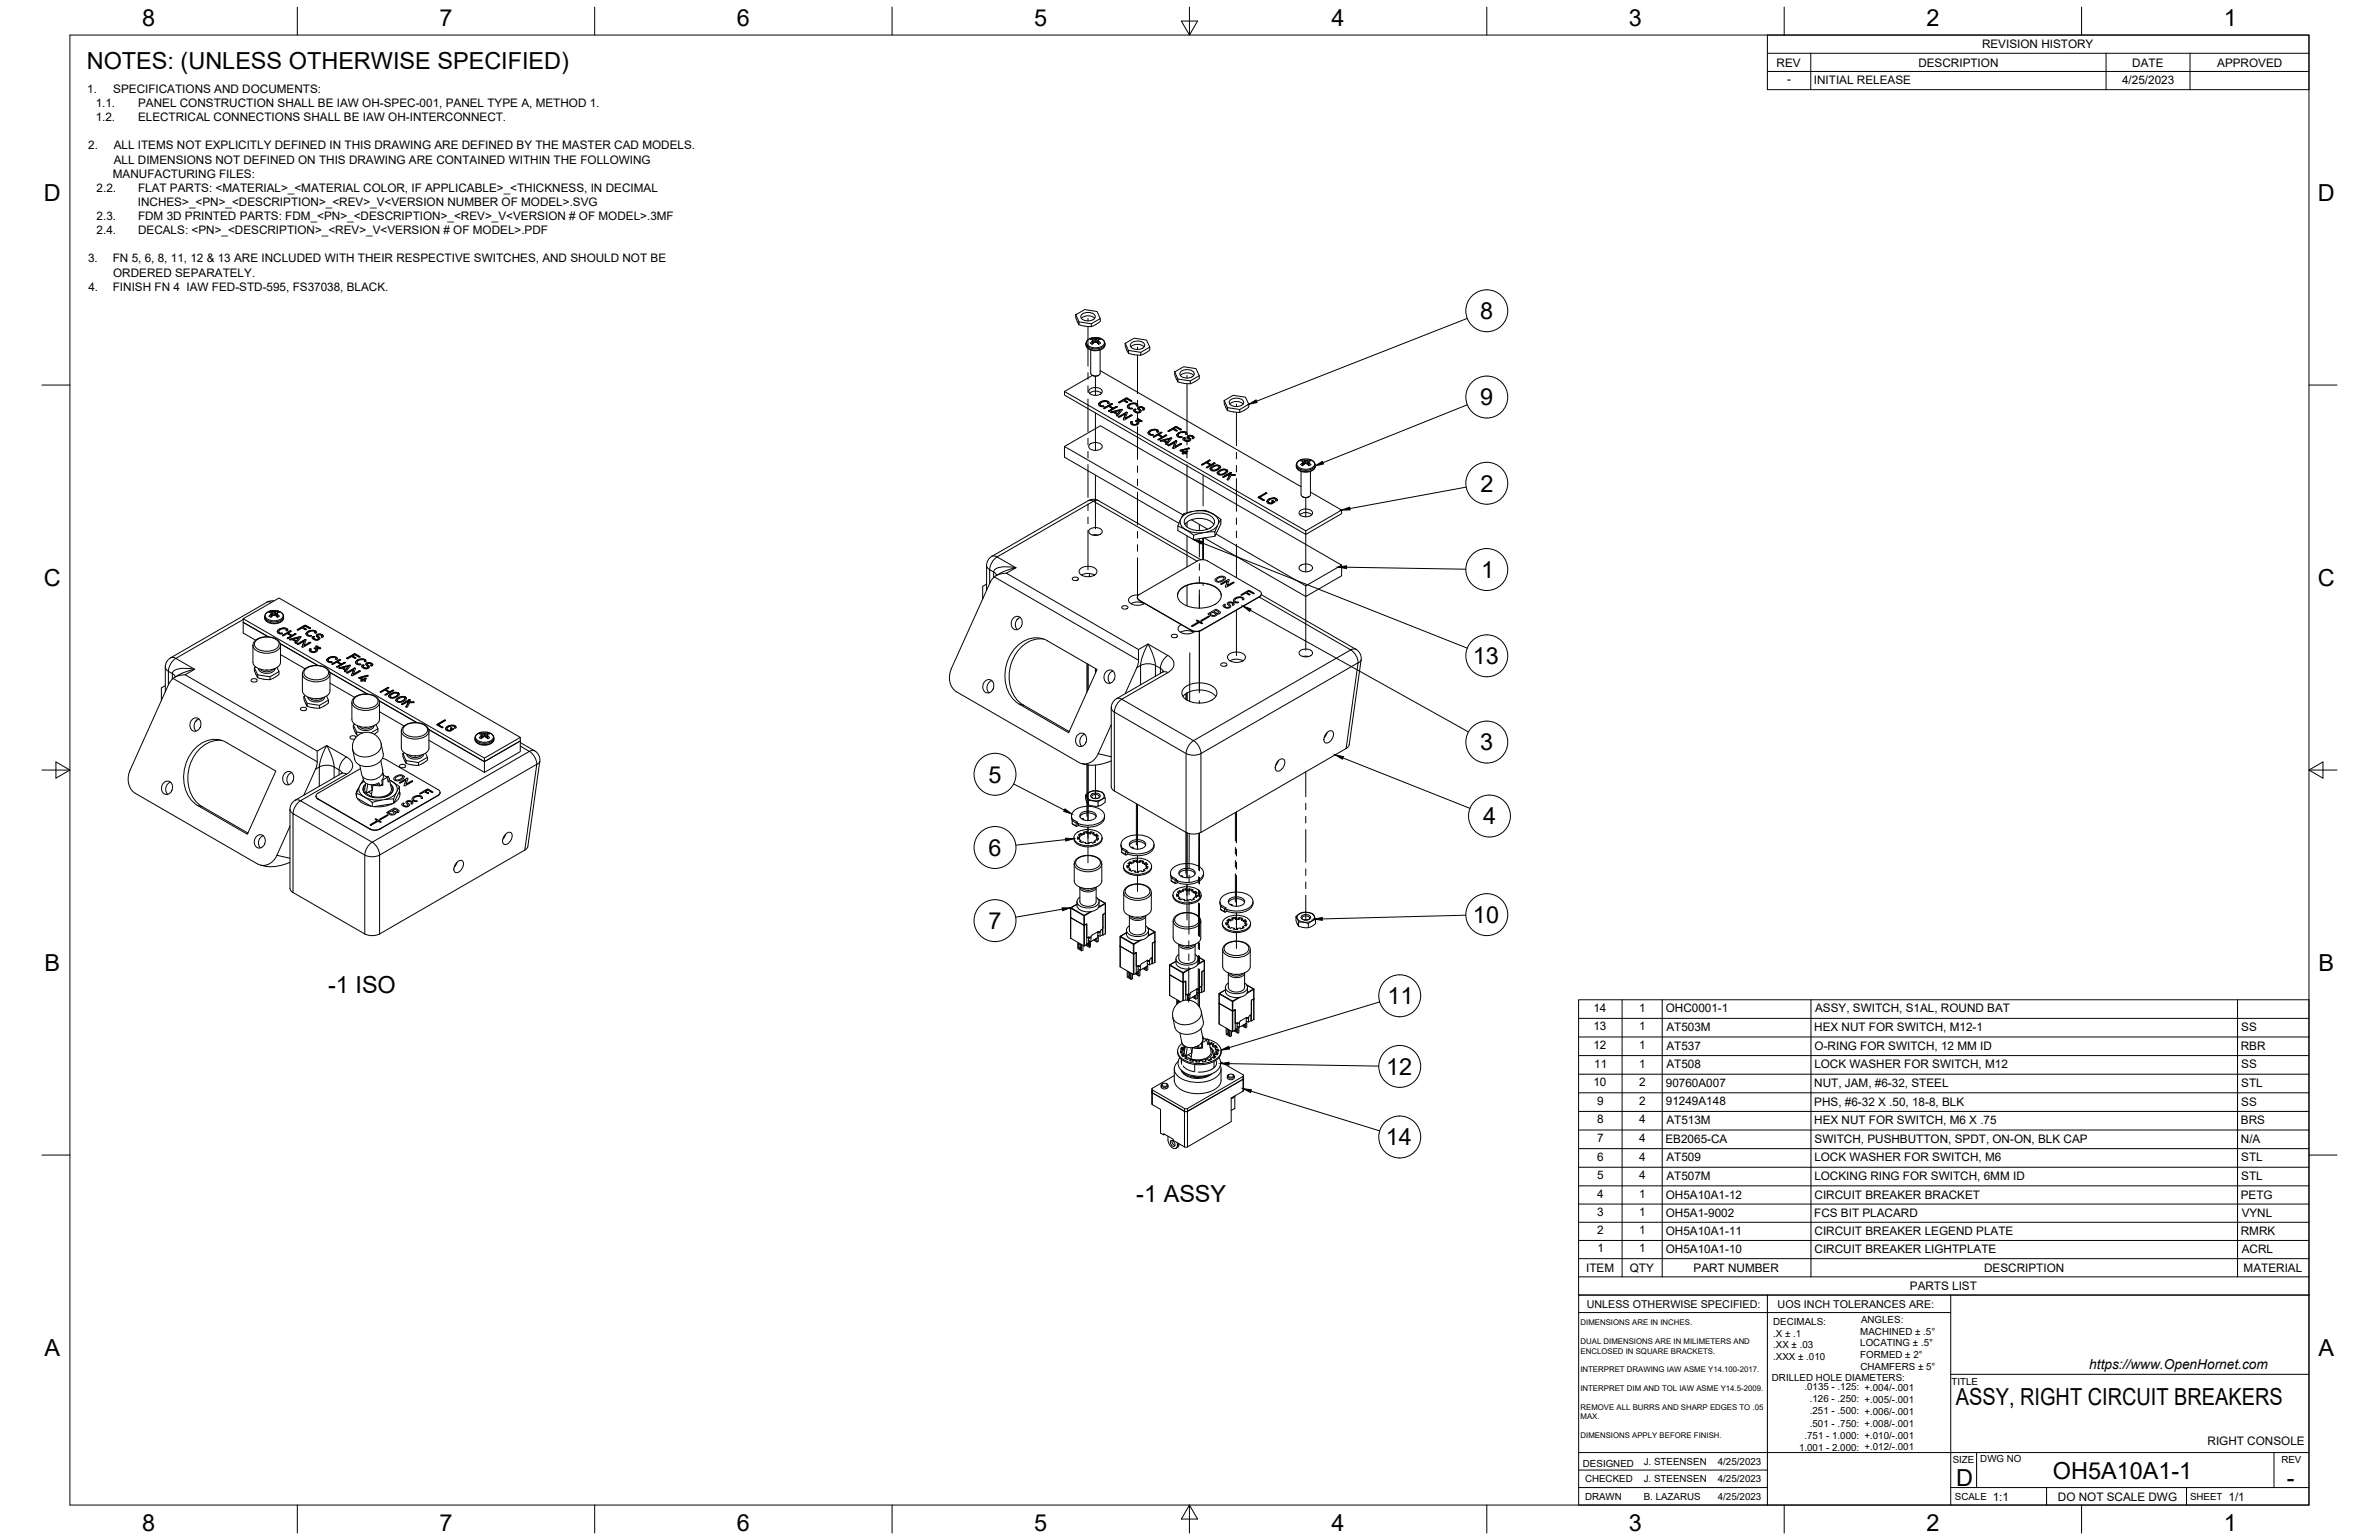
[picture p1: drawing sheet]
<svg xmlns="http://www.w3.org/2000/svg" width="864mm" height="559mm" viewBox="0 0 864 559" stroke-linecap="round" stroke-linejoin="round" font-family="sans-serif">
<defs><g id="words">
<g font-size="8.5">
<text x="51.6" y="9.4">8</text>
<text x="159.5" y="9.4">7</text>
<text x="267.5" y="9.4">6</text>
<text x="375.4" y="9.3">5</text>
<text x="483.4" y="9.4">4</text>
<text x="591.3" y="9.4">3</text>
<text x="699.3" y="9.4">2</text>
<text x="807.2" y="9.4">1</text>
<text x="31.5" y="25">NOTES: (UNLESS OTHERWISE SPECIFIED)</text>
<text x="16" y="72.9">D</text>
<text x="841.4" y="72.9">D</text>
<text x="537.3" y="115.8">8</text>
<text x="537.3" y="147.1">9</text>
<text x="537.4" y="178.4">2</text>
<text x="537.7" y="209.7">1</text>
<text x="16" y="212.6">C</text>
<text x="841.4" y="212.6">C</text>
<text x="534.7" y="241">13</text>
<text x="537.3" y="272.3">3</text>
<text x="358.8" y="284">5</text>
<text x="538.5" y="299.2">4</text>
<text x="358.9" y="310.5">6</text>
<text x="534.7" y="334.9">10</text>
<text x="358.8" y="337.1">7</text>
<text x="16.2" y="352.3">B</text>
<text x="841.7" y="352.3">B</text>
<text x="119.1" y="360.5">-1 ISO</text>
<text x="503.7" y="364.4">11</text>
<text x="503.1" y="390">12</text>
<text x="503.1" y="415.6">14</text>
<text x="412.5" y="436.1">-1 ASSY</text>
<text x="16.2" y="492">A</text>
<text x="841.7" y="492">A</text>
<text x="710" y="510">ASSY, RIGHT CIRCUIT BREAKERS</text>
<text x="710.1" y="539.1">D</text>
<text x="745.2" y="536.7">OH5A10A1-1</text>
<text x="830.1" y="539.1">-</text>
<text x="51.6" y="555.5">8</text>
<text x="159.5" y="555.5">7</text>
<text x="267.5" y="555.5">6</text>
<text x="375.4" y="555.4">5</text>
<text x="483.4" y="555.5">4</text>
<text x="591.3" y="555.5">3</text>
<text x="699.3" y="555.5">2</text>
<text x="807.2" y="555.5">1</text>
</g>
<text font-size="5" x="758.4" y="496.8">https://www.OpenHornet.com</text>
<g font-size="4.3">
<text x="719.5" y="17.6">REVISION HISTORY</text>
<text x="644.9" y="24.2">REV</text>
<text x="696.4" y="24.2">DESCRIPTION</text>
<text x="774" y="24.2">DATE</text>
<text x="804.9" y="24.2">APPROVED</text>
<text x="31.7" y="33.7">1.</text>
<text x="41.1" y="33.7">SPECIFICATIONS AND DOCUMENTS:</text>
<text x="648.7" y="30.2">-</text>
<text x="658.5" y="30.6">INITIAL RELEASE</text>
<text x="770.3" y="30.3">4/25/2023</text>
<text x="34.7" y="38.9">1.1.</text>
<text x="50.1" y="38.9">PANEL CONSTRUCTION SHALL BE IAW OH-SPEC-001, PANEL TYPE A, METHOD 1.</text>
<text x="34.7" y="44">1.2.</text>
<text x="50.1" y="44">ELECTRICAL CONNECTIONS SHALL BE IAW OH-INTERCONNECT.</text>
<text x="32" y="54.2">2.</text>
<text x="41.3" y="54.2">ALL ITEMS NOT EXPLICITLY DEFINED IN THIS DRAWING ARE DEFINED BY THE MASTER CAD MODELS.</text>
<text x="41.3" y="59.3">ALL DIMENSIONS NOT DEFINED ON THIS DRAWING ARE CONTAINED WITHIN THE FOLLOWING</text>
<text x="41" y="64.5">MANUFACTURING FILES:</text>
<text x="35.1" y="69.6">2.2.</text>
<text x="50.1" y="69.6">FLAT PARTS: &lt;MATERIAL&gt;_&lt;MATERIAL COLOR, IF APPLICABLE&gt;_&lt;THICKNESS, IN DECIMAL</text>
<text x="50" y="74.7">INCHES&gt;_&lt;PN&gt;_&lt;DESCRIPTION&gt;_&lt;REV&gt;_V&lt;VERSION NUMBER OF MODEL&gt;.SVG</text>
<text x="35.1" y="79.9">2.3.</text>
<text x="50.1" y="79.9">FDM 3D PRINTED PARTS: FDM_&lt;PN&gt;_&lt;DESCRIPTION&gt;_&lt;REV&gt;_V&lt;VERSION # OF MODEL&gt;.3MF</text>
<text x="35.1" y="85">2.4.</text>
<text x="50.1" y="85">DECALS: &lt;PN&gt;_&lt;DESCRIPTION&gt;_&lt;REV&gt;_V&lt;VERSION # OF MODEL&gt;.PDF</text>
<text x="32" y="95.2">3.</text>
<text x="41" y="95.2">FN 5, 6, 8, 11, 12 &amp; 13 ARE INCLUDED WITH THEIR RESPECTIVE SWITCHES, AND SHOULD NOT BE</text>
<text x="41.1" y="100.4">ORDERED SEPARATELY.</text>
<text x="32.1" y="105.5">4.</text>
<text x="41" y="105.5">FINISH FN 4 IAW FED-STD-595, FS37038, BLACK.</text>
<text x="578.4" y="367.1">14</text>
<text x="595.1" y="367.1">1</text>
<text x="604.7" y="367.4">OHC0001-1</text>
<text x="658.9" y="367.4">ASSY, SWITCH, S1AL, ROUND BAT</text>
<text x="578.4" y="373.8">13</text>
<text x="595.1" y="373.8">1</text>
<text x="604.9" y="374.1">AT503M</text>
<text x="658.6" y="374.1">HEX NUT FOR SWITCH, M12-1</text>
<text x="813.6" y="374.1">SS</text>
<text x="578.4" y="380.6">12</text>
<text x="595.1" y="380.6">1</text>
<text x="604.9" y="380.9">AT537</text>
<text x="658.7" y="380.9">O-RING FOR SWITCH, 12 MM ID</text>
<text x="813.4" y="380.9">RBR</text>
<text x="578.7" y="387.3">11</text>
<text x="595.1" y="387.3">1</text>
<text x="604.9" y="387.6">AT508</text>
<text x="658.6" y="387.6">LOCK WASHER FOR SWITCH, M12</text>
<text x="813.6" y="387.6">SS</text>
<text x="578.4" y="394.1">10</text>
<text x="595" y="394.1">2</text>
<text x="604.7" y="394.4">90760A007</text>
<text x="658.6" y="394.4">NUT, JAM, #6-32, STEEL</text>
<text x="813.6" y="394.4">STL</text>
<text x="579.8" y="400.9">9</text>
<text x="595" y="400.9">2</text>
<text x="604.7" y="401.1">91249A148</text>
<text x="658.6" y="401.2">PHS, #6-32 X .50, 18-8, BLK</text>
<text x="813.6" y="401.2">SS</text>
<text x="579.8" y="407.6">8</text>
<text x="595" y="407.6">4</text>
<text x="604.9" y="407.9">AT513M</text>
<text x="658.6" y="407.9">HEX NUT FOR SWITCH, M6 X .75</text>
<text x="813.5" y="407.9">BRS</text>
<text x="579.8" y="414.4">7</text>
<text x="595" y="414.4">4</text>
<text x="604.6" y="414.7">EB2065-CA</text>
<text x="658.7" y="414.7">SWITCH, PUSHBUTTON, SPDT, ON-ON, BLK CAP</text>
<text x="813.5" y="414.7">N/A</text>
<text x="579.8" y="421.1">6</text>
<text x="595" y="421.1">4</text>
<text x="604.9" y="421.4">AT509</text>
<text x="658.6" y="421.4">LOCK WASHER FOR SWITCH, M6</text>
<text x="813.6" y="421.4">STL</text>
<text x="579.8" y="427.9">5</text>
<text x="595" y="427.9">4</text>
<text x="604.9" y="428.1">AT507M</text>
<text x="658.6" y="428.2">LOCKING RING FOR SWITCH, 6MM ID</text>
<text x="813.6" y="428.2">STL</text>
<text x="579.8" y="434.6">4</text>
<text x="595.1" y="434.6">1</text>
<text x="604.7" y="434.9">OH5A10A1-12</text>
<text x="658.7" y="434.9">CIRCUIT BREAKER BRACKET</text>
<text x="813.4" y="434.9">PETG</text>
<text x="579.8" y="441.2">3</text>
<text x="595.1" y="441.2">1</text>
<text x="604.7" y="441.5">OH5A1-9002</text>
<text x="658.6" y="441.5">FCS BIT PLACARD</text>
<text x="813.8" y="441.5">VYNL</text>
<text x="579.8" y="447.8">2</text>
<text x="595.1" y="447.8">1</text>
<text x="604.7" y="448.1">OH5A10A1-11</text>
<text x="658.7" y="448.1">CIRCUIT BREAKER LEGEND PLATE</text>
<text x="813.4" y="448.1">RMRK</text>
<text x="579.9" y="454.4">1</text>
<text x="595.1" y="454.4">1</text>
<text x="604.7" y="454.7">OH5A10A1-10</text>
<text x="658.7" y="454.7">CIRCUIT BREAKER LIGHTPLATE</text>
<text x="813.8" y="454.7">ACRL</text>
<text x="575.8" y="461.5">ITEM</text>
<text x="591.7" y="461.4">QTY</text>
<text x="614.8" y="461.5">PART NUMBER</text>
<text x="720.3" y="461.5">DESCRIPTION</text>
<text x="814.5" y="461.5">MATERIAL</text>
<text x="693.3" y="468.1">PARTS LIST</text>
<text x="801.4" y="524.4">RIGHT CONSOLE</text>
<text x="723.4" y="544.5">1:1</text>
<text x="747" y="544.7">DO NOT SCALE DWG</text>
<text x="809" y="544.5">1/1</text>
</g>
<g font-size="3.9">
<text x="576" y="474.6">UNLESS OTHERWISE SPECIFIED:</text>
<text x="645.3" y="474.7">UOS INCH TOLERANCES ARE:</text>
</g>
<g font-size="3.5">
<text x="643.7" y="485">.X ± .1</text>
<text x="643.7" y="480.8">DECIMALS:</text>
<text x="675.3" y="484.3">MACHINED ± .5°</text>
<text x="675.6" y="480">ANGLES:</text>
<text x="643.7" y="489.3">.XX ± .03</text>
<text x="675.3" y="488.6">LOCATING ± .5°</text>
<text x="643.7" y="493.5">.XXX ± .010</text>
<text x="675.3" y="492.8">FORMED ± 2°</text>
<text x="675.4" y="497.1">CHAMFERS ± 5°</text>
<text x="643.2" y="501.1">DRILLED HOLE DIAMETERS:</text>
<text x="708.4" y="502.7">TITLE</text>
<text x="655" y="504.4">.0135 - .125: +.004/-.001</text>
<text x="657" y="508.8">.126 - .250: +.005/-.001</text>
<text x="657" y="513.2">.251 - .500: +.006/-.001</text>
<text x="657" y="517.7">.501 - .750: +.008/-.001</text>
<text x="653.1" y="526.5">1.001 - 2.000: +.012/-.001</text>
<text x="655" y="522.1">.751 - 1.000: +.010/-.001</text>
<text x="574.6" y="532.3">DESIGNED</text>
<text x="596.7" y="531.6">J. STEENSEN</text>
<text x="623.6" y="531.6">4/25/2023</text>
<text x="708.9" y="530.9">SIZE</text>
<text x="718.9" y="530.5">DWG NO</text>
<text x="828.2" y="530.9">REV</text>
<text x="575.4" y="537.9">CHECKED</text>
<text x="596.7" y="537.9">J. STEENSEN</text>
<text x="623.6" y="537.9">4/25/2023</text>
<text x="575.4" y="544.3">DRAWN</text>
<text x="596.7" y="544.3">B. LAZARUS</text>
<text x="623.6" y="544.3">4/25/2023</text>
<text x="709.6" y="544.2">SCALE</text>
<text x="795" y="544.2">SHEET</text>
</g>
<g font-size="2.8">
<text x="573.7" y="480.9">DIMENSIONS ARE IN INCHES.</text>
<text x="573.7" y="487.7">DUAL DIMENSIONS ARE IN MILIMETERS AND</text>
<text x="573.7" y="491.1">ENCLOSED IN SQUARE BRACKETS.</text>
<text x="573.7" y="497.9">INTERPRET DRAWING IAW ASME Y14.100-2017.</text>
<text x="573.7" y="504.7">INTERPRET DIM AND TOL IAW ASME Y14.5-2009.</text>
<text x="573.7" y="511.6">REMOVE ALL BURRS AND SHARP EDGES TO .05</text>
<text x="573.7" y="514.9">MAX.</text>
<text x="573.7" y="521.8">DIMENSIONS APPLY BEFORE FINISH.</text>
</g>
</g></defs>
<!-- layer: Visible -->
<g fill="none" stroke="#000" stroke-width=".36">
<path d="M390.5 114.2l3.3-1.9 4.4 .7 1.2 2.6-3.2 1.9-4.5-.7zM390.5 114.2v1.1l1.2 2.5v-1M392.5 115.5a3.6 3.6 0 0 1 4.9 0M392.7 114.1a3.5 3.5 0 0 1 4.8 .4 2.13 2.13 0 0 1-2.8 1.9l-1.1-.2a1.25 1.25 0 0 1-1.1-.7 1.25 1.25 0 0 1 .2-1.4zM396.2 117.5v1l-4.5-.7M399.4 115.6l-.1 1.1-3.1 1.8M394.8 123.4l.5-.4a5 5 0 0 1 4.3-.2l.8 .5 .6 1v1.2l-.4 .7-1.1 .8-1.4 .3-1.5-.1-1.3-.5a1.83 1.83 0 0 1-1.1-1.6l.1-.9zM395.8 123.1l.9 .4M395.9 127l.1 8.5a1.97 1.97 0 0 0 3.4 0M396.5 136.2l1 .3 1-.2M396.5 122.8l.1 .6M396.5 123.9l-.7 .6 .7 .4 .7-.6h.9"/>
<path d="M396.5 123.8v.1M396.6 136.2l-10.2 5.8M396.6 123.5h.1M396.6 123.5l.2 1.1M396.7 123.5l-.2 .3M396.7 124.2l.1 .2M396.8 124.4l.1 .1M396.8 124.4h.1M398.1 124.3h.1M398.1 122.9l-1.6-.1-.7 .3M398.2 122.9h-.1M398.5 124.4l-.1 .1"/>
<path d="M398.6 124.4h.1M398.6 124.2l-.1 .2M398.7 123.5h.1M398.7 123.5l-.2 1.1M398.7 123.5l.1 .3M398.8 122.8l-.1 .6M398.9 123.8v.1M398.9 136.2l-.4 .1M398.9 122.8l.6 .3-.8 .4M398.9 122.8l-.7 .1M398.9 123.9l.6 .6-.4 .3-.2 .1-.7-.6M399.4 134.6l72.9 42"/>
<path d="M399.4 127v8.5M408.5 124.6l3.2-1.9 4.5 .7 1.2 2.6-3.3 1.8-4.4-.6zM408.5 124.6v1.2l1.2 2.4v-1M410.5 125.9a3.6 3.6 0 0 1 4.8 0M410.6 124.5a3.5 3.5 0 0 1 4.9 .4 2.13 2.13 0 0 1-2.9 1.9l-1.1-.2a1.25 1.25 0 0 1-1.1-.8 1.25 1.25 0 0 1 .2-1.3zM414.1 127.8v1.1l-2-.1-2.4-.6M417.4 126v1l-3.3 1.9M426.4 135l3.3-1.9 4.4 .7 1.3 2.5-3.3 1.9-4.5-.7zM426.4 135v1l1.2 2.6v-1.1M428.5 136.2a3.6 3.6 0 0 1 4.8 0M428.6 134.9a3.5 3.5 0 0 1 4.8 .4 2.13 2.13 0 0 1-2.8 1.9l-1.1-.2a1.25 1.25 0 0 1-1.1-.8 1.25 1.25 0 0 1 .2-1.3zM432.1 138.2v1.1l-2-.2-2.5-.5"/>
<path d="M435.4 136.3v1.1l-3.3 1.9M386.4 142l87.6 50.6 13-7.5-11.3-6.5M386.4 142v1.4l87.6 50.5v-1.3M395.5 142.7a3.5 3.5 0 0 1 4.4 0M395.5 141.3a3 3 0 0 1 4.6 .7 2.84 2.84 0 0 1-4.9 0zM398.8 146.7v.1M399.1 146.1l.8-.5 1.5-.2 1 .3 .2 .5-.4 .3-.4-.7-1-.1-1.3 .6a.82 .82 0 0 0 .3 1 .82 .82 0 0 0 .9 0l-.7 .3-1-.4-.2-.5zM399.3 146.8l.5 .5 .9 .1M400.7 148.1l2.8-1.6 .3 .1-1.1 .7 1.5 .8 1-.6 .4 .1-2.9 1.7-.3-.2 1.4-.8-1.4-.8-1.5 .8zM400.7 147.3v.2M401 145.5l-1.5 .3-.7 .8M401 145.5l1.3 .2"/>
<path d="M401 145.4v.1M402.1 146.3v.1M402.3 145.6l.3 .6M402.4 149.2h.1M402.7 147.3l1.5 .9M403.2 149.6l3.9-1.1 .3 .2-1.8 2.2-.4-.1 .3-.4-1.3-.8-.8 .2zM403.5 149.5l-.3 .1M403.5 146.5l.2 .1M403.5 146.5l-2.8 1.7M403.7 146.5l.1 .1M403.8 148.3l-1.4 .8M405.1 147.6l-.9 .5"/>
<path d="M405.1 147.6h.1M405.2 147.5l.4 .1M405.3 150.7v.1M405.5 150.4l-.2 .3M406.1 146l2.8-1.6 2 1.1-.4 .1-1.6-.8-.7 .4 1.1 .8-1.5-.6-1.3 .8zM406.1 146.1h.1M406.1 151.2l2.8-1.6 .3 .2-.7 2 2-1.2 .5 .1-2.9 1.7-.3-.2 .7-2-2.1 1.2zM406.1 151.3h.1M406.6 149.1l-.9 1.1-1-.7 1 .7M406.6 149.1l-1.9 .4M406.6 149l-.9 1.1M407 148.5l.3 .1"/>
<path d="M407 148.6l-3.5 .9M407.3 148.6l.1 .1M407.8 152.3h.1M408.2 145.2l1.1 .8M408.5 150.2l-.7 2M408.7 144.5h.5M408.7 144.5l-2.6 1.5M408.9 149.6l.3 .2M408.9 149.6l-2.8 1.6M409.2 144.5l1.5 .9M409.3 147.5l-.1 .1M409.5 147l.8-.5 1.1-.3 1 .1 .6 .6v.3l-.3 .1-.4-.6-.9-.2-1.4 .7a.85 .85 0 0 0 .2 .9 .85 .85 0 0 0 .9 .1l-.8 .2-.7-.2-.4-.5z"/>
<path d="M409.8 147.7l.4 .4 1 .2M409.8 147.6v.1M410.4 150.7h.6M410.4 150.7l-1.9 1.1M410.5 153.2l-.1 .3M410.5 153.1l.5-.1v.7l1 .3 .9-.5-.7-.8h1.5l-.8-.5v-.3l1.6 .9-.1 .2h-1.2a1.05 1.05 0 0 1-.3 1.2 1.05 1.05 0 0 1-1.2 .1l-.6-.1a.7 .7 0 0 1-.6-1.1zM410.7 153l.3 .1M410.7 153.1h-.2M410.7 145.4l.2 .1M411 153.5l.2 .4M411 153l.1 .1M411.2 153.9l.6 .2 .8-.2"/>
<path d="M411.4 146.3l-1.4 .3-.7 .8M411.4 146.3l1.3 .2M411.4 146.2v.1M411.6 148.6l.7-.1-.2 .7 .6 .3h.7l.3-.4-.7-.9 .9-.6 1.3 .3 .2 .7-.6 .2 .1-.6-.9-.3a.34 .34 0 0 0-.4 .1 .34 .34 0 0 0 .1 .4l.3 .4a.86 .86 0 0 1-.1 1 .86 .86 0 0 1-1.1 .1l-1.3-.7zM412 149.1l.7 .5 .8-.1M412 149v.1M412.3 148.5v.1M412.3 148.5h-.5l-.3 .5M412.5 147v.2M412.5 152.7h1.2M412.5 152.7l-.3 .1M412.7 146.5l.3 .6"/>
<path d="M412.8 152.1l.4-.1 1.3 .7M412.9 153.5l-.3 .4M413.2 153l.2 .5M413.3 147.8l-.3 .4M413.3 147.8h1.5M413.5 148.2v.2M413.5 148.3l.5 .5M413.7 149.2l-.2 .3M413.7 149.2h.1M414 148.8l.3 .4M414.8 148.7h.1M414.8 147.7l.4 .3"/>
<path d="M415 148.4l-.2 .2M415.2 147.9v.1M415.2 148l.3 .4M416.8 157.1v.1M417 156.6l.7-.6 1.3-.2 1 .1 .6 .5v.4l-.4 .1-.4-.7-1-.1-1.3 .6a.81 .81 0 0 0 .2 .9 .81 .81 0 0 0 1 .1l-.4 .3-1.1-.3-.4-.5zM417.3 157.2l.5 .5 .9 .1M417.3 157.2h.1M417.5 156.2l-.7 .8M418.7 158.4l2.9-1.6 .1 .3-1 .5 1.4 .9 1.1-.6 .3 .1-2.8 1.7-.3-.2 1.4-.8-1.4-.9-1.4 .8zM419 155.8l-1.5 .4M419 155.8l1.2 .3M419 155.8h.1"/>
<path d="M420.1 156.6h.1M420.1 156.7h-.1M420.1 156.5v.1M420.2 156l.4 .6M420.4 159.5v.1M420.7 157.6l1.4 .9M421.2 159.9l4.2-.9-1.8 2.3-.4-.1 .3-.4-1.4-.8-.7 .1zM421.3 159.9h.1M421.3 160h-.1M421.4 156.8l.4 .2M421.4 156.9l-2.8 1.7M421.8 158.7l-1.4 .8"/>
<path d="M422.6 159.9l2-.5-.9 1.1zM422.6 159.9l1.1 .6M423.1 157.9l.4 .1M423.1 158h.1M423.1 158l-1 .5M424 156.4l2.8-1.6 2 1-.3 .2-1.6-.9-.8 .5 1.2 .6-.2 .2-1.3-.6-1.3 .7zM424 156.4v.1M424.6 159.4l-.9 1.1M425 158.9l.3 .1M425 159l-3.6 .8M425.3 158.9l.1 .2M426.1 155.6l1.2 .7"/>
<path d="M426.7 154.8l.5 .1M426.7 154.9l-2.7 1.5M426.8 160l.3 .1M427.1 160l.1 .1M427.2 154.9l1.5 .9M427.2 157.9v.1M427.5 157.4l.9-.6 1.2-.2 1.1 .3 .3 .6-.4 .2-.2-.6-.6-.2-1.4 .3-.6 .4v.5l1.3 .6-.8 .1-1.1-.6zM427.7 158l.3 .4M427.9 157.1l-.7 .7M428 158.4l1 .2M428.7 155.7l.1 .2M429 158.5l.1 .2"/>
<path d="M429.4 156.7l-1.5 .3M429.4 156.7l1.2 .2M429.4 156.6v.1M429.6 159l.6-.2-.2 .7 .7 .4h.7l.3-.4-.8-1 .9-.6 1.4 .4 .2 .7-.6 .2 .1-.6-.9-.4a.35 .35 0 0 0-.4 .1 .35 .35 0 0 0 0 .5l.4 .3a.81 .81 0 0 1-.1 1 .81 .81 0 0 1-1 .1l-1.3-.5zM429.8 158.9h.4M429.8 159l-.4 .4M430 159.4l.7 .6M430.2 158.9l.1 .1M430.5 157.5v.1M430.5 157.4v.1M430.6 156.8l.4 .6M430.7 159.9h.8"/>
<path d="M431.2 158.1l-.3 .5M431.2 158.2h1.6M431.5 158.6l.5 .6M431.7 159.5l-.2 .3M432 159.1l.2 .5M432.8 158.1l.3 .2M432.9 158.8l-.1 .3M433.1 158.3l.4 .5M444.4 145.3l3.3-1.9 4.4 .7 1.2 2.6-3.3 1.9-4.4-.7zM444.4 145.3v1.1l1.2 2.5v-1M446.4 146.6a3.6 3.6 0 0 1 4.9 0M446.6 145.2a3.5 3.5 0 0 1 4.8 .4 2.13 2.13 0 0 1-2.8 1.9l-1.1-.2a1.25 1.25 0 0 1-1.1-.7 1.25 1.25 0 0 1 .2-1.4z"/>
<path d="M450 148.6v1l-2.2-.1-2.2-.6M453.3 146.7v1l-3.3 1.9M386.4 162l13.1-7.5 87.5 50.6-13 7.5M386.4 162l43 24.8M386.4 162v3.9l41.6 24M395.5 161.3a3 3 0 0 1 4.6 .7 2.84 2.84 0 0 1-4.9 0zM423.5 160.8l-.3 .4M424 161.6l2.8-1.6 .4 .1-.7 2.1 2-1.2 .4 .1-2.8 1.7-.4-.2 .8-2-2.1 1.2zM424 161.6h.1M425.8 162.6h.1M426.5 160.6l-.7 2M426.8 160l-2.8 1.6"/>
<path d="M428.4 163.4l3-.8 .3 .1-2.6 .9 .9 .5 1.1-.4-.7 .6 .4 .3-.2 .1-.6-.2-.7 .2 .3-.4zM428.4 161l.5 .1M428.4 161.1l-1.9 1.1M428.6 163.4l-.2 .1M428.6 163.4h.1M429.1 163.6l.9 .5M429.2 164.6h.1M429.6 164.3l-.4 .2M430.4 164.3l.4 .2M430.7 163.7h.4M430.7 163.7h.1M430.7 163.7l-.7 .4"/>
<path d="M431.1 163.7l.1 .1M431.3 162.6v.1M431.3 162.7l-2.7 .6M431.3 162.6l.4 .1M431.7 162.6v.2M436.2 168.6l2.9-1.7 .1 .3-1 .6 1.5 .8 1-.6 .4 .1-2.9 1.7-.3-.2 1.4-.8-1.4-.8-1.4 .8zM438.2 167.8l1.5 .9 .9-.6M439 167h.2M439 167l-2.8 1.7M439.2 167l.1 .1M439.3 168.8l-1.4 .9M439.4 169.8l1.6-1 1.6 .1a.81 .81 0 0 1 .4 .9 .81 .81 0 0 1-.8 .6l-.8 .4-1.3 .1-.7-.4z"/>
<path d="M439.8 170.2l.4 .4h1l1-.6 .4-.5-.7 .8M440.2 169.2v.1M440.6 168l.4 .1M440.6 168.1h.1M441 168v.1M441.7 168.7v.1M441.9 170.2l-1.3 .5M441.9 171.6h.1M442.1 171.2l1.4-.8 1.5-.1a.82 .82 0 0 1 .7 .9 .82 .82 0 0 1-.9 .7l-1.3 .5-.9-.1-.7-.5zM442.4 171.7l.6 .5 .9-.2 1-.5 .2-.5-.6 .8M442.4 171.7h.1M442.6 169.5l-.7-.5-1.4 .4-.7 .8 .2 .4h.6"/>
<path d="M442.6 172l.6 .1M442.7 169l-1.7-.1-1.7 1.2M442.7 169l.4 .4M442.7 169h.1M442.8 170.7v.1M443.9 173.1l2.8-1.7 .4 .2-1 .6 2.3 .1-1.5 .2-1 1.7-.4-.2 .8-1.5h-.8l-1.3 .7zM444 173l-.1 .1M444.3 170.2v.1M444.5 171.7l-1.3 .5M445.1 171l-.5-.5-1.1 .2-1 .7 .1 .6M445.3 170.5l-.8-.2-1 .1-1 .5-.6 .8M445.3 170.5l.4 .5"/>
<path d="M445.3 170.5h.1M445.7 170.9v.1M446.1 172.2l2.3 .1M446.3 172.5l-.8 1.6M446.7 171.4l.3 .1M446.7 171.5l-2.7 1.5M447 171.5l.1 .1M448.4 172.3v.1M459.4 178.9h.4M459.4 178.9l-2.6 1.5M459.8 178.9v.1M471.2 167.4l.5-.3a5 5 0 0 1 4.2-.2l.9 .5 .5 .7 .1 1.3-.6 1.1-1 .5-1.6 .3-2.5-.5a1.85 1.85 0 0 1-1.1-1.6l.1-1.1z"/>
<path d="M472.3 171.1v8.4a1.97 1.97 0 0 0 3.4 0v-8.4M472.8 167.3v.1M472.8 166.8l.1 .7M472.8 166.8l.7 .2M472.8 166.8l-.7 .4 .7 .2M472.8 167.4l.2 .2M473 167.6h.1M473 167.6l.1 1.1M473 167.6l-.9 1M473.1 168.3v.1M473.1 168.4l.2 .2M473.1 168.4h.1"/>
<path d="M473.5 166.9h.1M473.5 168.3l-.7 .7-.6-.4M473.5 168.3h.1M473.5 167h.5M474 167h.1M474 168.2l-.5 .1M474 168.2h.1M474.5 166.9l-.5 .1M474.9 168.4l-.2 .2M474.9 168.4h.1M474.9 168.3v.1M475 167.6h.1"/>
<path d="M475 167.6l-.1 1.1M475 167.6l.9 1a.93 .93 0 0 1-1.4-.3l-.5-.1M475.2 167.4l-.2 .2M475.2 166.8l-.1 .7M475.2 166.8l-.7 .2M475.2 166.8l.7 .4-.7 .2M475.2 167.3v.1M395.5 192.2a3 3 0 0 1 4.6 .7 2.84 2.84 0 0 1-4.9 0zM396.7 194.1h2M427.6 190.9l2.8 1.3 2.9 2v1.6M428.5 188.7a4.1 4.1 0 0 0 4 4.3l4.1 .3M430.1 190.3a7.3 7.3 0 0 1 10.5 0"/>
<path d="M430.8 187.6a7.8 7.8 0 0 1 9.7 .5 2.53 2.53 0 0 1-2 3.9 7.7 7.7 0 0 1-8.2-1.5 2.08 2.08 0 0 1 .5-2.9zM432.5 188.6l5.9 3.4M432.9 185.6l-2.2 .7-1.8 1.6M433.3 194.2l3.3-.9 4.4-.4v1.7M434.2 185.4a8.1 8.1 0 0 1 8 3l.1 1.6M437.2 195.2l36.8 21.3M441.4 193.8l32.6 18.8M441.9 190.8l-1.9 1.6-2.1 .7M443.2 188.5l-3.9-2.5a6.3 6.3 0 0 0-5.1-.6l-1.7 .3a3.5 3.5 0 0 0-3.2 1.4l-1.7 3.8v1.6l5.7 3.3 7.7-1.2 2.2-4.5v-1.6l-2.2 4.4M456.7 180.5l2.8-1.7 .4 .1-2.6 1.6 1.5 .9-.1 .2zM456.8 180.4l-.1 .1M457.3 180.5l1.6 1"/>
<path d="M458.9 181.4v.1M459.9 182v.1M460.2 181.4l.8-.5 1.3-.2 1.1 .3 .3 .5-.5 .2-.1-.5-.9-.2-1.6 .6a.66 .66 0 0 0 .2 .9 .66 .66 0 0 0 .9-.1l.4-.3-.4-.3 .2-.1 .9 .4-1 .7h-1l-.9-.6zM460.4 182.1l.3 .4M460.6 181.1l-.7 .8M460.7 182.4l.6 .2M461.8 181.7h.2M461.8 181.8h-.1M462 181.7l.8 .5M462.1 182.1l-.8 .4M462.6 180.7l.7 .3M462.6 180.7l-2 .4"/>
<path d="M463.2 181.4l-.1 .3M463.3 180.9l.4 .6M471.8 186.8a3.5 3.5 0 0 1 4.4 0M471.9 185.4a3 3 0 0 1 4.6 .7 2.84 2.84 0 0 1-4.9 0zM472.8 180.2l.3 .2M475.2 180.2l-1 .4-1.1-.2M487 185.1v1.3l-13 7.5M99.4 218.1l-2.1 .2-35.9 20.7-1 1.3-.3 1.1-.1 9.6M358.1 211.9l-1.4 .9v4.5M360 201.9l35-20.2 2.2-.5 1.6 .5 37.1 21.4M360.1 201.9l-1.3 1.1-.6 1.6-.1 9.6M363.1 208l-1.6 .9"/>
<path d="M365.3 208a5.8 5.8 0 0 0-5.9 3.5l-14.1 31.2a6.6 6.6 0 0 0 1.9 8.3l44.4 25.6a5.2 5.2 0 0 0 7.1-3.1l4.7-10.5M389.3 209.8a1.17 1.17 0 0 1 1.2-.5 1.17 1.17 0 0 1 .9 1 1.17 1.17 0 0 1-1.2 .4 1.17 1.17 0 0 1-.9-.9zM392.2 206.4a4.5 4.5 0 0 1 5.9 .4 1.62 1.62 0 0 1-1.4 2.2 4.1 4.1 0 0 1-5-1.4zM392.6 208.7a5.1 5.1 0 0 1 4.7 0M410.6 219a5.1 5.1 0 0 1 4.7 0M413.3 215.9a3.3 3.3 0 0 0-3.6 1.7 3.1 3.1 0 0 0 4.2 2l1.6-.6M427.4 216.1a5.8 5.8 0 0 1 5.5-4.3 10.1 10.1 0 0 1 10 2.9l.4 1.4M428.3 214a11.2 11.2 0 0 1 14.2 0 3.3 3.3 0 0 1-1.5 5.3 11.7 11.7 0 0 1-12.7-1.2 2.93 2.93 0 0 1 0-4.1zM434.7 203.5l-21.1 12.2a1.1 1.1 0 0 0-.7 1 1.1 1.1 0 0 0 .7 1.1l18.9 10.9 1.8 .4 1.8-.4 21.1-12.2M434.7 203.5l1.8-.4 1.8 .4M438.3 203.5l18.9 10.9M457.2 216.6l-21.1 12.2-1.8 .4-1.8-.4-18.9-10.9-.6-.5-.1-.7"/>
<path d="M457.2 214.4a1.1 1.1 0 0 1 .7 1 1.1 1.1 0 0 1-.7 1.1M457.9 215.8l34.3 19.8 1 .8 .7 1.1 .2 1.9M457.9 215.5l-.2 .6-.5 .5M471.9 205.4a3 3 0 0 1 4.6 .7 2.84 2.84 0 0 1-4.9 0zM474 212.6v3.9M487 205.1v3.8l-13 7.6M88.3 224.5l13-7.5 87.6 50.6-13 7.5zM88.3 225.8l9.1 5.3M88.3 224.5v5.2l4.5 2.6M92.5 232.6l.9-.7 1.6-.6 1.6-.2 2.1 .2a3.5 3.5 0 0 1 3.1 2.9v6.1a4.4 4.4 0 0 1-5 2.9 4.4 4.4 0 0 1-5-2.9v-6.4zM96.5 222.6l.6-.5a4.9 4.9 0 0 1 4.4-.2l1.2 .9 .2 1.4a3.4 3.4 0 0 1-4.5 2l-1.3-.5-.8-.8-.2-1.4zM97.7 223.6l.6 .4"/>
<path d="M98.3 222.9l-.6 .7M98.3 221.8l.7 .1M98.5 222.6l-.2 .3M98.5 222.5l-.8-.3 .6-.4 .3 1.8M98.6 223.3v.1M98.6 223.4l.2 .1M98.6 223.4h.1M99 221.9h.1M99 223.3l-.7 .7M99.1 223.3h-.1M99.1 223.3h.9M99.1 221.9h.9"/>
<path d="M100 223.3h.1M100 223.3l.7 .7 .7-.4M100 221.9h.1M100.4 223.4h.1M100.4 223.4l-.2 .1M100.4 223.3v.1M100.5 222.6h.1M100.5 222.6l-.1 1M100.5 222.6l.2 .3M100.7 229.2v.1M100.7 222.3l-.2 .2M100.7 221.8l-.1 .7"/>
<path d="M100.7 221.8l.7 .4-.7 .1M100.7 221.8l-.7 .1M100.7 222.9h.1M100.7 222.9l.7 .7M100.7 222.3v.1M100.9 228.6l.7-.5 1.2-.2 1.1 .1 .6 .5-.1 .4-.3 .1-.5-.7-.9-.1-1.3 .6a.81 .81 0 0 0 .2 .9 .81 .81 0 0 0 1 .1l-.8 .3-.9-.4-.2-.5zM101.2 229.3l.3 .4M101.4 228.3l-.7 .8M101.5 229.6l1 .2M101.7 233.6l13.7 7.8M101.8 237.5l8.9 5.2M102.5 230.6l2.8-1.7 .4 .2-1.1 .6 1.4 .9 1.1-.6 .3 .1-2.9 1.7-.1-.3 1.3-.7-1.4-.9-1.5 .8z"/>
<path d="M102.5 229.8l.1 .1M102.8 227.9l-1.4 .4M102.8 227.9l1.3 .2 .4 .6M102.8 227.9h.1M103.9 228.7h.1M103.9 228.8h.1M103.9 228.6v.1M104.6 229.7l1.4 .9 1-.5M105.1 232l4.2-.9-1.8 2.3-.4-.1 .3-.4-1.4-.8-.7 .1zM105.2 232.1h-.1M105.3 228.9l.3 .1M105.3 229l-2.8 1.7"/>
<path d="M105.7 230.8l-1.4 .8M105.7 230.8h.1M107 230h.4M107 230.1h.1M107.1 233.2v.1M107.4 230v.1M107.4 232.9l-.3 .3M107.9 228.5l2.8-1.6 2 1-.3 .2-1.6-.9-.8 .4 1.2 .7-.2 .2-1.3-.6-1.3 .7zM107.9 233.7l2.8-1.6 .4 .1-.7 2.1 2-1.2 .4 .1-2.8 1.7-.4-.2 .8-2-2.1 1.1zM107.9 233.7h.1M107.9 228.5v.1M108.5 231.5l-.9 1.1-1.1-.6 1.1 .6 .9-1.1-2 .5"/>
<path d="M109.3 231.2l-.4-.2-3.7 1M110 227.6l1.2 .8M110.4 232.7l-.8 2M110.4 232.7h.1M110.7 232.1l.3 .1M110.7 232.1l-2.8 1.6M111 232.1l.1 .1M111.1 230v.1M111.4 229.5l.9-.6 1.2-.2 1 .2 .4 .5-.1 .3-.4 .1-.1-.5-.6-.3-1.7 .4-.3 .9 1.2 .3-.1 .3-1.4-.3-.3-.5zM111.6 230.1l.3 .4M111.8 229.2l-.7 .7M111.9 230.5l1 .2"/>
<path d="M112.4 235.6h.5M112.4 235.7l-.1 .3M112.4 235.6l.5-.1v.7l1 .3 .8-.5-.6-.8 1.4-.1-.8-.4 .1-.3 1.6 .9-1.4 .1a1.05 1.05 0 0 1-.2 1.2 1.05 1.05 0 0 1-1.3 .2l-1.1-.5zM112.6 227.8l.1 .2M112.6 227.9l-1.5-1h-.5l-2.7 1.6M112.8 236l.3 .4M112.8 233.2l-.5-.1-1.9 1.2M112.9 230.6l.1 .2M113.1 236.3l.6 .3 .7-.2M113.3 228.8l-1.5 .3M113.3 228.8l1.2 .1 .4 .6M113.3 228.7v.1"/>
<path d="M113.5 231.1l.6-.2-.2 .7 .7 .4h.7l.3-.4-.8-1 .9-.6 1.3 .4 .3 .6-.6 .2 .1-.5-.9-.4a.34 .34 0 0 0-.4 .2 .34 .34 0 0 0 0 .4l.4 .3a.82 .82 0 0 1-.1 1 .82 .82 0 0 1-1.1 .1l-1.2-.5zM113.7 231h.4M113.7 231.1l-.4 .4M113.9 231.5v.2M113.9 231.6l.5 .3M114.1 235.2h.3M114.1 235.2v.1M114.1 230.9l.1 .2M114.4 229.6h.1M114.4 231.9l.2 .2M114.4 235.1h1.1M114.4 229.5v.2"/>
<path d="M114.7 234.4l1.5 .8M114.7 234.5l-.1 .1M114.7 236l-.3 .3M114.7 235.9v.1M114.8 230.7l.3-.5 1-.1 1.3 .8M115 235.4l.3 .5M115.4 230.7v.1M115.4 230.7h.1M115.4 230.8l.5 .5M115.6 231.6l-.3 .5-.7-.1M115.9 231.2l.2 .5M116.2 235.2l.2 .1"/>
<path d="M116.7 231.1v.1M116.8 230.9l-.1 .2M116.8 230.8v.1M118.6 239.5v.1M118.9 239l.9-.6 1.4-.2 1 .3 .2 .6-.4 .2-.2-.6-.7-.2-1.4 .3-.4 .4-.1 .6 1.4 .4-.7 .2-1.2-.5zM119.2 239.6l.2 .5M119.4 238.7l-.8 .8M119.4 240l1.1 .2M120.8 238.3l-1.4 .3M120.8 238.3l1.3 .2M120.8 238.2v.1M121.9 239.1v.1"/>
<path d="M122.1 238.5l.3 .6M123.3 239.3l.3 .1M123.3 239.4l-2.8 1.6M123.6 239.3v.2M125.9 238.8l2.8-1.6 2 1.1-.4 .2-1.5-.9-.8 .4 1.1 .9-1.5-.7-1.3 .8zM125.9 238.9h.1M128 238l1.2 .8M128.5 237.3l.5 .1M128.5 237.4l-2.6 1.4M129 237.3l1.6 1M129.4 239.7l.9-.5 1.2-.1 1 .2 .4 .5-.1 .3-.3 .1-.4-.7-.9-.1-1.4 .6a.85 .85 0 0 0 .2 .9 .85 .85 0 0 0 1 .1l-.8 .3-.9-.4-.2-.5zM130.6 238.2l.1 .2"/>
<path d="M131.2 239.1l-1.4 .4-.7 .8M131.2 239.1l1.3 .3M131.2 239.1h.1M132.3 239.9v.1M132.5 239.3l.4 .6M368.1 224.1a1.94 1.94 0 0 1 2.4 0 1.94 1.94 0 0 1 .5 2.3 2.03 2.03 0 0 1-2.4 2.1 2.03 2.03 0 0 1-1.5-2.8zM369.7 224.4l-.6 .6M370.3 224a2.74 2.74 0 0 0-1 4.5M378.8 231.9a11.6 11.6 0 0 0-11.8 9.2 12.8 12.8 0 0 0 4.5 14.8l16.6 9.6M380.3 232.5a9.7 9.7 0 0 0-12.7 3.8 14.3 14.3 0 0 0 .5 17.7l1.9 1.5 17.9 10.4 10.4-23-18-10.3M407.3 220.2a1.17 1.17 0 0 1 1.2-.5 1.17 1.17 0 0 1 .9 .9 1.17 1.17 0 0 1-1.2 .5 1.17 1.17 0 0 1-.9-.9zM413.3 235.7v4.3l-.6 2.3"/>
<path d="M425.3 230.5a1.17 1.17 0 0 1 1.2-.4 1.17 1.17 0 0 1 .9 .9 1.17 1.17 0 0 1-1.3 .5 1.17 1.17 0 0 1-.8-1zM428.5 229.4a5.1 5.1 0 0 1 4.8 0M428.8 226.7a1.57 1.57 0 0 0-1.2 1.7 1.57 1.57 0 0 0 1.6 1.3 4.9 4.9 0 0 0 4.4-.5M446.1 237.5a4.5 4.5 0 0 1 5.8 .4 1.62 1.62 0 0 1-1.3 2.2 4.1 4.1 0 0 1-5-1.4zM446.5 239.8a5.1 5.1 0 0 1 4.7 0M471.9 236.2a3 3 0 0 1 4.6 .7 2.84 2.84 0 0 1-4.9 0zM473 238.2h2M494.1 239.5l-4.3 30.7-.5 .9-53.4 30.9a6.1 6.1 0 0 1-5.3 0l-26.1-15-1.1-1.2v-29l.4-1.6 1.5-1.7 17.2-10M60 248.8l-1.4 .8v4.6M62.8 246.2l-1.6 2.1-14 31.2a6.6 6.6 0 0 0 1.9 8.4l44.4 25.6a5.2 5.2 0 0 0 7-3.2l4.8-10.5M64.9 244.9l-1.5 .9M67.2 244.9l-2.8 .4-1.6 .9"/>
<path d="M91.2 246.6a1.17 1.17 0 0 1 1.2-.4 1.17 1.17 0 0 1 .9 .9 1.17 1.17 0 0 1-1.2 .5 1.17 1.17 0 0 1-.9-1zM92.4 242.3v1.1l1.2 2.5v-1M92.8 242l-.4 .3 1.2 2.6 4.4 .7 3.3-1.9-.7-1.5M93.9 242.7v.3M93.9 242.6a3.3 3.3 0 0 0 4.4 1.5l1.2-.8 .3-.7M94.4 242.8a3.5 3.5 0 0 0 4.8 0M96.6 243.2h.5M98 245.6v1l-2.2-.1-2.2-.6M99.8 242.7v.3M101.3 243.7v1l-3.3 1.9M109.1 257a1.17 1.17 0 0 1 1.2-.4 1.17 1.17 0 0 1 .9 .9 1.17 1.17 0 0 1-1.2 .4 1.17 1.17 0 0 1-.9-.9zM110.3 252.7v1l1.2 2.6v-1.1"/>
<path d="M110.3 243.1l1-.8 1.6-.7h3.3a3.7 3.7 0 0 1 3.6 2.9v6.1a4.4 4.4 0 0 1-5 2.9 4.4 4.4 0 0 1-5-2.9v-6.1zM110.8 252.4l-.5 .3 1.2 2.5 4.5 .7 3.2-1.8-.6-1.5M111.8 253.4v-.4a3.3 3.3 0 0 0 4.5 1.5l1.2-.8 .2-.7v.4M112.4 253.2a3.5 3.5 0 0 0 4.8 0M114.5 253.5h.5M116 255.9v1.1l-2.3-.2-2.2-.5M119.2 254.1v1l-3.2 1.9M119.7 243.9l13.6 7.9M119.8 247.9l8.9 5.1M120.5 241l2.9-1.7 .2 .2-1 .6 1.4 .8 1-.6 .4 .1-2.8 1.7-.3-.2 1.4-.8-1.5-.8-1.4 .8zM120.5 240.2v.1M122.3 242h-.1"/>
<path d="M122.6 240.1l1.4 .9M123.1 242.4l3.8-1 .3 .1-1.8 2.3-.3-.2 .2-.4-1.3-.7-.7 .1zM123.3 242.4l-.2 .1M123.7 241.1l-1.4 .8M124.9 240.4l-.9 .5M124.9 240.4h.1M125 240.4h.3M125.1 243.5v.1M125.3 240.3l.1 .2M125.3 243.2l-.2 .4M125.9 244.1l2.8-1.7 .4 .2-.8 2 2-1.1h.5l-2.8 1.7-.4-.2 .8-2-2.2 1.2zM125.9 244.1h.1"/>
<path d="M126.4 241.9l-.9 1.1-1-.7 1 .7M126.4 241.9l-1.9 .4M126.4 241.8l-.9 1.2M126.8 241.4l.3 .1M126.8 241.4l-3.5 .9M127.1 241.4l.1 .1M128.4 243l-.8 2.1M128.5 253.2l2.4-1.2 1.6-.2 2.1 .2a3.5 3.5 0 0 1 3.2 2.9v6.1a4.4 4.4 0 0 1-5.1 2.9 4.4 4.4 0 0 1-5-2.9v-6.3zM128.7 242.4l.3 .2M128.7 242.5l-2.8 1.6M129.1 240.3v.2M129.6 240.5l.4 .5 1 .1"/>
<path d="M129.6 240.5h.1M130.3 245.9l2.9-.9 .4 .2-2.6 .8 .8 .5 1.2-.4-.8 .6 .4 .3-.1 .2-.7-.2-.7 .2 .4-.5zM130.3 243.5l.5 .1M130.3 243.5l-2 1.1M130.3 245.9l-.1 .1M131 246l.8 .6M131.1 247.1h-.1M131.4 241.6l.7-.3-.2 .7 .7 .4 .7-.1 .2-.4-.7-.9 .9-.6 1.3 .3 .3 .7-.5 .3-.1-.7-.8-.3a.34 .34 0 0 0-.5 .1 .34 .34 0 0 0 .1 .5l.4 .3a.81 .81 0 0 1-.2 1 .81 .81 0 0 1-1 .1l-1.3-.6zM131.5 246.7l-.4 .3M131.8 241.9l.5 .4M131.8 241.8v.1M132.1 241.3v.1"/>
<path d="M132.1 241.4h-.5l-.3 .5M132.2 246.7l.4 .3M132.3 242.3l1 .1M132.5 246.1v.1M132.5 246.2l-.7 .3M132.5 246.1l.4 .1M132.9 246.1l.1 .2M133.1 240.6l-.3 .5M133.1 240.6h1.6M133.2 245.1h.1M133.2 245.1l-2.9 .8M133.2 245.1l.4 .1"/>
<path d="M133.3 241.1v.1M133.3 241v.1M133.3 241.2l.6 .5M133.5 242.1l-.2 .2M133.5 242v.1M133.9 241.6l.2 .4M134.7 241.5l-.1 .1M134.7 240.6l.3 .2M134.8 241.3l-.1 .1M134.8 241.2v.1M135 240.7l.3 .5M137.7 254.3l13.6 7.9"/>
<path d="M137.8 258.3l8.9 5.1M138 251.1l2.9-1.7 .3 .2-1.1 .6 1.4 .9 1.1-.7 .3 .1-2.8 1.7-.3-.1 1.4-.9-1.5-.8-1.4 .8zM139.8 252.1h.1M140.1 250.2l1.4 .9M140.8 249.4l.3 .2M140.8 249.5l-2.8 1.6M141.1 252.5v.1M141.2 251.3l-1.4 .8M141.2 251.2v.1M141.4 252.2l1.5-.9 1.6 .1a.82 .82 0 0 1 .4 .9 .82 .82 0 0 1-.8 .6l-1.2 .5-1-.1-.7-.5zM141.7 252.7l.4 .4 1.1-.1 .9-.5 .3-.6-.7 .8M141.7 252.6v.1"/>
<path d="M142 251.7h.1M142.5 250.5l-1 .6M142.5 250.5h.1M142.5 250.5h.4M142.9 250.5v.1M143.6 251.2h.1M143.7 252.7l-1.2 .5-.6-.2M144 253.6l1.6-.8h1.2a.82 .82 0 0 1 .7 .9 .82 .82 0 0 1-.8 .7l-1.5 .5-.8-.1-.7-.6zM144.4 251.9l-.5-.4-1 .1-1.1 .7-.1 .4 .2 .3M144.5 254.5l.6 .1M144.5 251.5l-.8-.3-1.1 .2-1 .6-.5 .6M144.5 251.5l.4 .5"/>
<path d="M144.5 251.4v.1M144.6 253.2h.1M144.9 251.9h.1M145.8 255.5l2.8-1.6 .3 .2-1 .6 2.4 .1-1.5 .2-1.1 1.6-.3-.1 .8-1.5h-.8l-1.3 .7zM146.2 252.7v.1M147 253.5l-.6 .6-1.1 .5-.8-.1-.2-.4M147 253.5l-.7 .7-1.2 .4M147 253.4l-.7-.4-1.1 .2-.9 .7 .2 .6M147.2 253l-.8-.2-1.1 .1-1.6 1.1M147.2 253l.3 .4M147.2 252.9v.1M147.4 256.5h.1"/>
<path d="M147.9 254.7h2.1M148.2 255l-.8 1.4M148.2 255h.1M148.6 253.9l.2 .1M148.6 254l-2.8 1.6M148.8 253.9l.1 .2M150 254.7l.3 .2M357.8 247a1.94 1.94 0 0 1 2.4 0 1.94 1.94 0 0 1 .5 2.4 2.03 2.03 0 0 1-2.4 2 2.03 2.03 0 0 1-1.5-2.8zM360 247a2.74 2.74 0 0 0-1 4.4M401.8 243.5a1.94 1.94 0 0 1 2.4 .1 1.94 1.94 0 0 1 .5 2.3 2.03 2.03 0 0 1-2.4 2 2.03 2.03 0 0 1-1.5-2.8zM404 243.5a2.74 2.74 0 0 0-1 4.4M412.7 242.3l-4.2 9.4"/>
<path d="M429.4 252.7a8.6 8.6 0 0 1 11.9 0M430.2 249.4a9.1 9.1 0 0 1 11 .5 2.91 2.91 0 0 1-2.1 4.5 9.2 9.2 0 0 1-9.5-1.4 2.44 2.44 0 0 1 .6-3.6zM443.2 240.9a1.17 1.17 0 0 1 1.2-.5 1.17 1.17 0 0 1 .9 1 1.17 1.17 0 0 1-1.2 .4 1.17 1.17 0 0 1-.9-.9zM69.9 260.9a1.94 1.94 0 0 1 2.5 0 1.94 1.94 0 0 1 .5 2.4 2.03 2.03 0 0 1-2.4 2 2.03 2.03 0 0 1-1.5-2.8zM71.5 261.2l-.5 .6M72.2 260.9a2.74 2.74 0 0 0-1 4.4M80.6 268.7a11.6 11.6 0 0 0-11.7 9.2 12.8 12.8 0 0 0 4.5 14.8l16.6 9.6M82.2 269.4a9.7 9.7 0 0 0-12.7 3.8 14.3 14.3 0 0 0 .4 17.7l2 1.4 17.9 10.4 10.3-22.9-18-10.4M115.1 272.5v4.3l-.2 1.4-4.6 10.4M128.3 263.1l1.2 2.5 2.1 .4M128.8 262.8l-.5 .3v1l1.2 2.6v-1.1M129.3 267.5a1.26 1.26 0 0 0-2.2 .2l.6 .5 1.1-.1"/>
<path d="M129.3 267.4a5.3 5.3 0 0 1 5.3-1.5 5.3 5.3 0 0 1 3.8 4l.7 3.5a5 5 0 0 1-5.4 4.7 4.3 4.3 0 0 1-4.9-2.6 10 10 0 0 1-.7-5.9zM129.5 266.7l.5 .1M129.8 263.7v-.4a3.3 3.3 0 0 0 4.4 1.6l1.3-.8 .2-.8v.4M130.4 263.6a3.5 3.5 0 0 0 4.7 0M130.6 277.6l.7 3.4a4.1 4.1 0 0 0 6.4 1l.5-.4a2.35 2.35 0 0 0 .7-2.1M132.5 263.9h.5M136.5 262.9l.7 1.5-2.6 1.5M137.2 264.4v1.1l-1.4 .9M138.2 276.1l.7 3.4M138.8 275.2l1.1 .3 19.1 11a1.1 1.1 0 0 1 .8 1 1.1 1.1 0 0 1-.8 1.1l-21.1 12.2-1.8 .4-1.8-.4-18.9-10.9a1.1 1.1 0 0 1-.7-1.1 1.1 1.1 0 0 1 .7-1l15.5-8.9M145.1 277.7a1.17 1.17 0 0 1 1.2-.4 1.17 1.17 0 0 1 .9 .9 1.17 1.17 0 0 1-1.2 .5 1.17 1.17 0 0 1-.9-1zM145.7 271.4v-6.2a4.6 4.6 0 0 1 5.5-3l1.3 .2a3.4 3.4 0 0 1 3.2 2.9v6.1"/>
<path d="M145.7 271.4a4.4 4.4 0 0 0 5 2.9 4.4 4.4 0 0 0 5-2.9M146.2 273.4v1.1l1.2 2.5v-1M146.7 273.1l-.5 .3 1.2 2.6 4.5 .7 3.3-1.9-.7-1.5M147.7 273.8v.3M147.8 273.7a3.3 3.3 0 0 0 4.4 1.5l1.2-.8 .3-.7M148.3 273.9a3.5 3.5 0 0 0 4.8 0M150.5 274.3h.5M151.9 276.7v1l-4.5-.7M153.6 273.8v.3M155.2 274.8v1l-3.3 1.9M155.7 268.6l20.2 11.7M158.6 262.9l2.8-1.6 .3 .1-2.6 1.6 1.6 1.1z"/>
<path d="M158.7 262.9l-.1 .1M159.1 263l1.6 .9M161.3 261.3l.4 .2M161.3 261.4l-2.6 1.4M161.8 264.4v.1M162.1 263.9l.9-.6 1.4-.2 .9 .3 .3 .5-.1 .3h-.4l-.2-.6-.7-.2-1.6 .6a.65 .65 0 0 0 0 .9 .65 .65 0 0 0 .9 0l.5-.3-.5-.3 .2-.2 .9 .5-1 .6-.8 .1-.9-.4zM162.3 264.6l.3 .4M162.3 264.5v.1M162.5 263.6l-.7 .8M162.6 264.9l.6 .2M163.5 264.3l.4-.2 .7 .5M164 264.6l-.8 .4"/>
<path d="M165 263.9v.2M165.2 263.4l.4 .6M165.2 263.4l-.8-.3-1.9 .4M173 266.6l.5-.5a5 5 0 0 1 4.3-.1l.8 .4 .6 .9v1.3l-.6 .9-.9 .6-1.7 .3-2.5-.6a1.83 1.83 0 0 1-1.1-1.6l.1-.9zM174.6 265.9l.2 .7M174.7 266.4h.1M174.7 267l-.7 .7 .7 .3M174.7 266.4l.2 .2M174.7 267h.1M174.8 266.6v.1M174.8 266.7l.2 1M174.9 266.7l-.2 .3"/>
<path d="M174.9 267.4l.1 .1M175 267.5l.1 .1M175 267.5h.1M175.4 267.4l-.7 .6M175.9 276.4l13-7.5v3.8l-13 7.6M175.9 275.1v1.3l-20.3-11.7 20.3 11.7M175.9 276.4v3.9M176.3 267.4h.1M176.3 266l-1.6-.1-.7 .4 .7 .1M176.3 267.4h-.9M176.4 266h-.1M176.4 267.4l.7 .6"/>
<path d="M176.7 267.5l-.1 .1M176.8 267.5h.1M176.8 267.4l-.1 .1M176.8 266.6v.1M176.8 266.7l-.1 1M176.9 266.7l.1 .3M177 266.4l-.1 .2M177 265.9l-.1 .7M177 267h.1M177.1 265.9l.6 .4-.6 .1M177.1 265.9l-.7 .1M177.1 267l.6 .7-.6 .3"/>
<path d="M177.1 266.4h-.1M188.9 267.6v1.3l-13 7.5M188.9 269.5l5.7 3.3 1.1 1.6 .3 1.2-4.4 31.5M391.4 266.5a1.94 1.94 0 0 1 2.5 0 1.94 1.94 0 0 1 .5 2.3 2.03 2.03 0 0 1-2.4 2.1 2.03 2.03 0 0 1-1.5-2.8zM393.7 266.4a2.74 2.74 0 0 0-1 4.4M403.4 276.1a14.2 14.2 0 0 1-9 1.4l-1.7-.4M464 276.1l-1 1.7M464.2 275.9a1.24 1.24 0 0 1 1.7-.4 1.24 1.24 0 0 1 .4 1.7 2.75 2.75 0 0 1-2.9 2.5 2.75 2.75 0 0 1 .8-3.8zM481.1 266.7l.2 .1M481.7 265.9l-1 1.7M481.9 265.7a1.24 1.24 0 0 1 1.7-.4 1.24 1.24 0 0 1 .4 1.7 2.75 2.75 0 0 1-2.9 2.5 2.75 2.75 0 0 1 .8-3.8zM59.6 283.9a1.94 1.94 0 0 1 2.4 0 1.94 1.94 0 0 1 .6 2.3 2.03 2.03 0 0 1-2.4 2.1 2.03 2.03 0 0 1-1.5-2.8z"/>
<path d="M61.9 283.8a2.74 2.74 0 0 0-1 4.4M103.6 280.4a1.94 1.94 0 0 1 2.4 0 1.94 1.94 0 0 1 .6 2.3 2.03 2.03 0 0 1-2.5 2.1 2.03 2.03 0 0 1-1.4-2.8zM105.9 280.3a2.74 2.74 0 0 0-1 4.4M107.2 290.3l-1.6 1.7-.3 1.7v28.6l.1 .7 1 .8M124.3 280.4l-17.1 10M129.4 287.9l2.9 1.3 2.8 2v1.5M129.6 289.5a7.3 7.3 0 0 0 5.3 3.1M129.7 289.7l5 2.8M130 286.4l-.7 1.8M130.1 286.2l-.7 1.4v1.4M130.3 285.6a4.1 4.1 0 0 0 4 4.4l4.1 .3M131.7 281.8a3.5 3.5 0 0 0 5.3 2.6l.5-.3 .4 1"/>
<path d="M132 283.3l-.5 .2-1.5 2.9-.6 1.5v1.5M132.1 287.5h.1M132.2 283.6l-1.5 1.3M132.2 287.5l3.1 1.8M132.7 284.8l-.8 1.3 .3 1.4M132.7 284.5a2.35 2.35 0 0 0-.9 2.4 2.35 2.35 0 0 0 1.8 1.8 7.5 7.5 0 0 0 8.9-1.5 2.12 2.12 0 0 0-.8-2.7M132.8 284.2l-.4 2.2 .6 1.4M133.5 284.5l-.5 3.3M133.8 287.3l1.1 .8M133.8 287.4l-.8 .4M134.7 284.8l.4 1.8-1.3 .8M135.1 291.2l3.3-.9 4.5-.4v1.6"/>
<path d="M135.4 284.9l-.6 4a6.1 6.1 0 0 0 7.2-1.9l.1-.9M135.4 284.9l2.4 .2M135.6 284.8l-.2 .1M138.5 284.6l.4 .3M138.9 280.4l.3 1.4-.6 1.4a1.2 1.2 0 0 1-.7 1.9l-1.2-.6M138.9 282.8l.1 .1M138.9 284.9l-.9 .2M139 280.6h.1M139 280.7l.2 .6M139 282.9l-.1 2M139.1 281.2l1.4 .8M140.4 282l.5-.3 .4 .8-.4 1.2-.4-1.7"/>
<path d="M140.5 282l-1.5 .8M141.3 282.5l.8 3.6M141.4 283.1l3.6 2.4M141.4 283.1a3.7 3.7 0 0 1 2.7 3.9M141.8 284.8a2.3 2.3 0 0 1 .7 2.3 2.3 2.3 0 0 1-1.7 1.7l-1.3 .4M142.5 291.6l-6.7 1.1M142.8 291.5a12.2 12.2 0 0 1-7.4 1.2M143.8 287.8l-1.9 1.5-2.1 .8M145 287.1a3.5 3.5 0 0 1-2.1 4.3M145 287v-1.5l-2.1 4.4M145.2 288.2l-.2-1-2 4.1M159.7 287.5l-.1 .7-.6 .5-21.1 12.2-1.8 .4-1.8-.4-18.9-10.9-.5-.5-.2-.7"/>
<path d="M389 296l.3 1.8 1.3 .8M389.6 297.6a2.48 2.48 0 0 1 1.2-4.1 8.4 8.4 0 0 1 9.8 1.4 2.69 2.69 0 0 1-1.9 3.9 9.7 9.7 0 0 1-7.2 0M391.1 298.3l-1.4-.8-.5 .3v1.2l1.5 .9M391.5 298.9v.6l-.7 .4-.1-.2M391.5 298.9l-.4 .2v-.8l-.5 .3v1.1M392 296.4a3.8 3.8 0 0 1 5.9 0M393 297.3a4.1 4.1 0 0 0 4.9-.9 2.43 2.43 0 0 0-3.2-2.1l-1.2 .2a1.44 1.44 0 0 0-1.4 1 1.44 1.44 0 0 0 .6 1.7l.3-.2 .4 .2v.3M393.4 297.2l-.4 .2M394.1 288.5l.9 1.9 .1 1.6-1-2zM394.1 288.5l2.3-1.5h2.1a2.61 2.61 0 0 1 2.7 2.6v1.4l-1.3 1-1.3 .5v-1.4l1.2-.9 1.4-.6M395 287.8a4.4 4.4 0 0 1 5.7 .5 2.02 2.02 0 0 1-2.2 2.3 3.4 3.4 0 0 1-4-1.7zM395.1 290.5l1.7 .1 1.8 .5"/>
<path d="M395.1 292l1.7 .5h1.8M396.1 288.3a2.28 2.28 0 0 1 3.3 .3 1.95 1.95 0 0 1-3.3 .6zM396.6 289.6l-.3-.3a1.48 1.48 0 0 1 1.2-1.1 1.48 1.48 0 0 1 1.4 .5l.1 .6-.2 .3M397 289.7h1.3M397.2 289.7h1M401 296a3.6 3.6 0 0 1-3.3 3.8 9.8 9.8 0 0 1-6.2-.3M93.3 303.3a1.94 1.94 0 0 1 2.4 0 1.94 1.94 0 0 1 .6 2.4 2.03 2.03 0 0 1-2.5 2 2.03 2.03 0 0 1-1.4-2.8zM95.6 303.3a2.74 2.74 0 0 0-1 4.4M105.3 312.9a14.1 14.1 0 0 1-9.1 1.4l-1.6-.4M165.9 312.9l-1 1.8M166 312.7a1.24 1.24 0 0 1 1.7-.4 1.24 1.24 0 0 1 .5 1.7 2.75 2.75 0 0 1-2.9 2.6 2.75 2.75 0 0 1 .7-3.9zM182.9 303.6l.2 .1"/>
<path d="M183.6 302.7l-1 1.7M183.7 302.5a1.24 1.24 0 0 1 1.7-.4 1.24 1.24 0 0 1 .5 1.7 2.75 2.75 0 0 1-3 2.6 2.75 2.75 0 0 1 .8-3.9zM191.6 307.1l-.4 .9-.7 .5-52.7 30.4M389.8 304a3.7 3.7 0 0 0 4.1 3.2 5.7 5.7 0 0 0 6.1-2.3l.1-.9M390.6 311.9l2.3-1.3 1.6-.2 2.1 .1a3.5 3.5 0 0 1 3.4 3v6.1a4.4 4.4 0 0 1-5 2.9 4.4 4.4 0 0 1-5-2.9v-6.3zM390.7 302.3a7.2 7.2 0 0 1 9 .5 2.35 2.35 0 0 1-1.8 3.6 7.2 7.2 0 0 1-7.7-1.3 1.93 1.93 0 0 1 .5-2.8zM391.2 303.8l.1 .7M391.2 303.8v.3M391.2 304.2h.6M391.2 303.8h.6M391.3 304.5l.6-.1 .4 .6M391.8 303.8v.4"/>
<path d="M392.1 303.2l-.3 .6M392.3 302.8l-.5 .3M392.3 302.4l-.8 .6 .5 .2-.2 1M392.3 302.8l.4 .3M392.3 302.4l.4 .2M392.3 302.4v.4M392.3 305l-.5 .2 1 .6 .3-.3 1 .2M392.3 305l-.1 .5M392.7 302.6v.5M393.6 302.3l-.9 .3M393.6 302.3v.4l-.9 .3M394 306.1h1.3l-.1-.3v.3"/>
<path d="M394.1 305.7l-.1 .4M394.1 305.7v.4M394.6 302.2l-1 .1M394.6 301.8l-1.3 .2 .3 .3M394.6 302.2l.1 .3M394.6 301.8l.1 .3M394.6 301.8v.4M394.7 302.1v.4M394.7 302.5l1.1 .1M394.7 302.1l1.1 .1M395.8 302.2v.4M395.9 302.2l-.1 .4"/>
<path d="M395.9 301.8l-.1 .4M395.9 301.8v.4M395.9 302.2l.9 .2M395.9 301.8l1.3 .3-.4 .3M396.8 302.4v.4l.8 .5M396.8 302.4l.8 .5M397.3 305.7l-.1-.5 .5 .3-1.1 .4-.3-.3-1.1 .2M397.6 302.9l.5-.2v.4l-.5 .2zM398.1 303.9l.1 .3M398.1 303.5l.1 .6M398.1 303.5v.4M398.1 303.1l.3 .3"/>
<path d="M398.1 302.7l.5 .7-.5 .1M398.1 304.1h.7l-.4 .8M398.1 304.1v.4h.5M398.4 304.9l-.5-.2-.7 .6M406.9 307.1l.3 1M406.9 306.4v.7M407.2 308.2l1.4 .8M407.6 307.9a2.48 2.48 0 0 1 1.2-4 8.4 8.4 0 0 1 9.8 1.3 2.69 2.69 0 0 1-2 3.9 9.7 9.7 0 0 1-7.1 .1M407.8 314.3a3.7 3.7 0 0 0 4.1 3.3 5.7 5.7 0 0 0 6-2.3l.1-1M408.6 309l.5-.3v.7l.3-.2v.7l-.5 .3-.3-.2zM408.7 312.7a7.2 7.2 0 0 1 9 .5 2.35 2.35 0 0 1-1.9 3.5 7.2 7.2 0 0 1-7.6-1.3 1.93 1.93 0 0 1 .5-2.7zM409.1 308.7l-1.4-.8-.5 .3v1.1l1.5 .9"/>
<path d="M409.1 314.1l.1 .8 .6-.1 .5 .6M409.1 314.1v.4l.6 .1M409.1 314.1l.6 .1M409.7 314.2v.4M410 306.7a3.8 3.8 0 0 1 5.9 0M410 313.5l-.3 .7M410.2 313.2l-.4 .3M410.2 312.8l-.7 .6 .5 .1-.3 1.1M410.2 312.8l.5 .2M410.2 312.8v.4M410.3 315.4l-.5 .2 .9 .5 .4-.3 1 .3M410.3 315.4l-.1 .4"/>
<path d="M410.6 307.5l.4-.2 .3 .6M410.6 307.5a1.4 1.4 0 0 1-.6-1.6 1.4 1.4 0 0 1 1.4-1 3.9 3.9 0 0 1 4.4 1 1.72 1.72 0 0 1-1.7 2.1l-1.9 .1-1.2-.4 .3-.1M410.7 313v.4l-.5-.2M411.3 312.3l.3 .4M411.6 312.7v.4M411.6 313l-.9 .4M411.6 312.6l-.9 .4M412.1 316.1l-.2 .3 1.4 .1M412.1 316.1v.4M412.6 312.5v.4M412.6 312.1v.4M412.6 312.5l-1 .2"/>
<path d="M412.6 312.1l-1.3 .2M412.7 312.9h1.1M412.7 312.5h1.1M413.2 316.2l.1 .3M413.2 316.2v.3M413.7 312.5v.4M413.9 312.6l-.2 .3M413.9 312.2l-.2 .3M413.9 312.2v.4M413.9 312.6l.9 .2M413.9 312.2l1.2 .3-.3 .3M414.8 312.8v.4l.8 .5"/>
<path d="M414.8 312.8l.8 .5M415.2 315.6v.5M415.2 315.6l.4 .3M415.5 313.3l.6-.2v.4l-.6 .2M415.5 313.3v.4M415.6 315.9l-1.1 .4-.2-.3-1.1 .2M416 313.8l.1 .8M416 313.8l.1 .7M416.1 313.5l.3 .3M416.1 313.1l.5 .6-.6 .1M416.1 314.5h.6l-.3 .7-.6-.1-.6 .5M416.1 314.5v.4h.5"/>
<path d="M418.9 306.4v.7M418.9 307.1a5.1 5.1 0 0 1-5.6 3.4l-2.4-.2-1.4-.4M424.9 316.8l.3 1.7 1.4 .9M425.5 318.3a2.48 2.48 0 0 1 1.2-4 8.4 8.4 0 0 1 9.9 1.3 2.69 2.69 0 0 1-2 3.9 9.7 9.7 0 0 1-7.2 .1M427.1 319.1l-1.5-.9-.4 .3v1.2l1.5 .9M427.4 319.6v.7l-.6 .3M427.4 319.6l-.3 .2v-.7l-.5 .3v1M428 317.1a3.8 3.8 0 0 1 5.8 0M429.3 317.9l-.3 .2a4.1 4.1 0 0 0 4.8-.9 2.43 2.43 0 0 0-3.2-2.1l-1.2 .2a1.44 1.44 0 0 0-1.4 1 1.44 1.44 0 0 0 .6 1.6l.3-.2 .4 .5M436.9 316.8a3.5 3.5 0 0 1-3.2 3.7 9.8 9.8 0 0 1-6.3-.3M106.4 323.9l26 15a6 6 0 0 0 5.4 0M388.6 332.9l4.9 2.8"/>
<path d="M388.8 329.4l-.1 .1M390.9 328.6a3.5 3.5 0 0 0 4.1 2.3 3.5 3.5 0 0 0 4-2.3M390.9 328.1l-2.3 1.3 .1 11M390.9 327.2v1.4M392 325.6a1.85 1.85 0 0 0-1 2.1 1.85 1.85 0 0 0 1.8 1.4 5 5 0 0 0 6.1-1.6 1.78 1.78 0 0 0-1-1.9M392 322v5.2a3.5 3.5 0 0 0 5.3 1l.6-1v-5.2M392 321.9a3.3 3.3 0 0 0 4.5 1.5l1.2-.8 .2-.7M392.6 322.1a3.5 3.5 0 0 0 4.8 0M393.5 335.7h.2M393.6 332.1v.2M393.6 332.2l-.1 .1M394.7 322.5h.5"/>
<path d="M398.5 338.3l.3 .2v-.4l-2.4 1.2-.4 .8-.6 .3M398.6 338.2h.1M398.6 326.3l2.7 1.5v11l-.9 .5-.2-2.2M398.7 338.1l-.2 2.1-2.5 1.5-.8-.4M398.7 338.1v.1M398.7 339.5v2l-.5 .3-1.2-.7M399 327.2v1.4M399.3 338.1v1.6M399.3 338.1l-.5 .4M400.2 339.2l-.9 .5-.8-.3M401.2 327.7v.2M401.2 331.3l-.8 .6v7.4"/>
<path d="M401.2 331.3l-.8 .6v4.7l-1.1 1.5M401.3 331.3h.1M406.7 339.7v.2M408.6 322.3l1.1-.8 1.8-.7 1.9-.1 1.8 .4a3.3 3.3 0 0 1 2.7 2.7v6.1a4.4 4.4 0 0 1-5 2.9 4.4 4.4 0 0 1-5-2.9v-6.3zM408.9 338.4l-2.3 1.4v3.5M408.9 337.5a2.99 2.99 0 0 0 3.2 3.7 4.5 4.5 0 0 0 4.8-1.8v-1.9M410 336a1.85 1.85 0 0 0-1 2 1.85 1.85 0 0 0 1.8 1.5 5 5 0 0 0 6.1-1.6 1.78 1.78 0 0 0-1-1.9M410 332.3v5.2a3.5 3.5 0 0 0 5.2 1.1l.7-1.1v-5.2M410 332.3a3.3 3.3 0 0 0 4.4 1.5l1.2-.8 .3-.7M410.5 332.5a3.5 3.5 0 0 0 4.8 0M412.7 332.8h.5M416.6 336.6l2.6 1.6v3.5"/>
<path d="M419.1 338.1l.1 .2M425.8 324.7a3.7 3.7 0 0 0 4.1 3.3 5.7 5.7 0 0 0 6-2.3l.1-1M426.6 332.6l1-.8 1.7-.5h3.2a3.5 3.5 0 0 1 3.4 2.9v6.1a4.4 4.4 0 0 1-5 2.9 4.4 4.4 0 0 1-5-2.9v-6.2zM426.6 320.4l.3 .2M426.6 323.1a7.2 7.2 0 0 1 9 .5 2.35 2.35 0 0 1-1.8 3.5 7.2 7.2 0 0 1-7.6-1.3 1.93 1.93 0 0 1 .4-2.7zM427.1 324.5h.6v.5l-.6-.1zM427.1 324.5l.1 .8 .6-.1 .5 .5M427.8 325.9l.9 .6M428 323.9l-.3 .6M428.2 323.5l-.4 .3M428.2 323.1l-.8 .7 .6 .1-.3 1M428.2 323.6l.4 .2"/>
<path d="M428.2 323.1l.4 .3M428.2 323.1v.5M428.3 325.8l-.2 .4M428.3 325.8l-.5 .1M428.6 323.4v.4M429.5 323v.4l-.9 .4M429.5 323l-.9 .4M430.1 326.5l-.2 .3 .7 .1h.6v-.4M430.1 326.5v.3M430.1 326.5l-1-.3-.4 .3M430.6 322.9v.4M430.6 322.5v.8"/>
<path d="M430.6 322.5v.4M430.6 322.9l-1.1 .1M430.6 322.5l-1.3 .2 .2 .3M430.6 323.2l1.1 .1M430.6 322.8l1.1 .1M431.2 326.5v.4M431.7 322.9v.4l.2-.3M431.9 322.6l-.2 .3M431.9 322.6v.4M431.9 323l.8 .2M431.9 322.6l1.2 .3-.4 .3M432.7 323.2v.4"/>
<path d="M432.7 323.6l.8 .4M432.7 323.2l.8 .4M433.2 326l.4 .2-1.1 .5-.3-.3-1 .1M433.2 326.4h.1M433.2 326v.4M433.5 323.6l.5-.2v.5l-.5 .1zM434 324.2l.1 .7M434 324.2l.1 .6M434 323.8l.3 .3M434 323.4l.6 .7M434.1 324.8l.6 .1-.3 .7-.6-.1-.6 .5M434.1 324.8v.5h.5"/>
<path d="M434.6 324.1l-.6 .1M442.8 327.2l.3 1.7 1.4 .8M443.2 330.2l1.4 .8M443.5 328.7a2.48 2.48 0 0 1 1.2-4 8.4 8.4 0 0 1 9.8 1.3 2.69 2.69 0 0 1-1.9 3.9 9.7 9.7 0 0 1-7.2 .1M443.7 335.5a4.5 4.5 0 0 0 5.1 2.9 4.5 4.5 0 0 0 5.2-2.9M443.7 335v.5M444.6 330.8l.2 .1M444.6 333.4a7.2 7.2 0 0 1 9 .5 2.35 2.35 0 0 1-1.8 3.6 7.2 7.2 0 0 1-7.7-1.4 1.93 1.93 0 0 1 .5-2.7zM445 329.4l-1.4-.8-.5 .3 .1 1.2M445 334.8l.2 .8 .5-.1 .5 .6M445.1 334.9v.4h.6M445.1 334.9h.6"/>
<path d="M445.4 330v.6l-.6 .3M445.4 330l-.4 .2v-.8l-.5 .3v1.1M445.7 334.9v.4M445.9 327.5a3.8 3.8 0 0 1 5.9 0M445.9 334.3l-.2 .6M446.1 333.9l-.4 .3M446.1 333.5l-.7 .6 .5 .2-.2 1M446.2 333.5v.4l.4 .3M446.2 333.5l.4 .3v.4M446.9 328.5a4.1 4.1 0 0 0 4.9-1 2.43 2.43 0 0 0-3.2-2.1l-1.2 .2a1.44 1.44 0 0 0-1.4 1.1 1.44 1.44 0 0 0 .6 1.6l.3-.2 .4 .5M447 336.6l1 .2M447 336.6l-.3 .2-1-.5 .5-.2-.1 .5"/>
<path d="M447.3 328.3l-.4 .2M447.5 333.4l-.9 .3M447.5 333.4v.4l-.9 .4M448 337.2v-.4l-.1 .4h1.3M448.5 333.3l-1 .1M448.5 332.9l-1.3 .2 .3 .3M448.5 332.9l.1 .7M448.6 333.6l1.1 .1M448.6 333.2h1.1M449.7 333.3l.1-.4v.5M449.7 333.3v.4M449.8 333.4l-.1 .3"/>
<path d="M449.8 333.3l.9 .2M449.8 332.9l1.2 .3-.3 .3M450.2 336.7l-1.1 .2 .1 .3M450.7 333.5v.4l.8 .5M450.7 333.5l.8 .5M451.1 336.4l.5 .2-1.1 .4-.3-.3M451.1 336.8h.1M451.1 336.4v.4M451.5 334v.4M451.8 335.8l-.7 .5M451.9 334.6l.1 .6M452 334.2l-.5 .2"/>
<path d="M452 333.8l-.5 .2M452 333.8v.4M452 334.2l.3 .3M452 333.8l.5 .7M452 335.2h.7l-.4 .8-.5-.2M452 335.2v.4l.5 .1M452.5 334.5l-.5 .1v.7M454 335v.5M454.9 327.2a3.6 3.6 0 0 1-3.3 3.7 9.8 9.8 0 0 1-6.2-.3M470.5 332.5l.9 2v1.6l-.9-2.1zM470.5 332.5l2-1.3 2.3-.1a2.61 2.61 0 0 1 2.7 2.5v1.5l-1.3 1-1.3 .5v-1.5l1.2-.9 1.4-.6M471.3 331.9a4.4 4.4 0 0 1 5.8 .5 2.02 2.02 0 0 1-2.3 2.2 3.4 3.4 0 0 1-4-1.7z"/>
<path d="M471.4 334.6h1.8l1.7 .5M471.4 336.1l1.8 .5h1.7M472.5 332.4a2.28 2.28 0 0 1 3.2 .3 1.95 1.95 0 0 1-3.2 .6zM472.9 333.6l-.2-.2a1.48 1.48 0 0 1 1.1-1.1 1.48 1.48 0 0 1 1.5 .5v.6l-.2 .2M473.4 333.8h1.3M473.5 333.8h1M388.7 340.5l5 2.7M391.2 341.9v2.3l1.4 .8v-2.2M391.6 342.4l.7 .4v1.6l-.7-.4zM392 342.6v1.1l.3 .2M392 343.7l-.4 .3M393.1 343v1.7l-.5 .3"/>
<path d="M394.5 340.2l.1 .1M394.8 342.4l.4 .4M394.8 342.6l-.3 .1M395.2 342.1v1.1l-.8-.4M395.2 340.3l.3 .1v-.3l-.8 .2-.2-.3v-4.8l-.9 .5 .9-.5v7.5l-.9 .5M395.2 340.1h.1M395.3 340v.1M395.3 340.1l-.1 2-.7 .4M395.5 341.4v2.4l-1.4-.8M395.8 341.6v2l-.3 .2M396 340v1.7M397.8 340.6l.1 .1"/>
<path d="M397.9 340.6v.6l-.6-.3M398.2 340.4v1.4M406.6 343.3v7.5l4.8 2.8M406.6 343.3l4.8 2.8M409.2 352.3v2.3l1.4 .8v-2.3M409.5 352.7l.8 .5v1.6l-.8-.4zM410 353v1.1l.3 .1M410 354.1l-.5 .3M411.1 353.4v1.7l-.5 .3M411.4 353.6h.2M411.4 346.1h.2M411.5 342.5l.1 .2"/>
<path d="M411.5 342.6l-.1 .1M412.5 353.1l-.9 .5M412.5 350.6h.1M412.7 352.7l.4 .5M412.7 352.9l-.2 .2M413.1 352.5v1.1l-.7-.5M413.2 350.7l.2 .1v-.4l-.7 .2-.2-.2v-4.8l-.9 .5 .9-.5v7.5M413.2 350.5h.1M413.3 350.5l-.1 2-.7 .4M413.3 350.4v.1M413.3 350.5h-.1M413.4 351.8v2.4l-1.3-.9"/>
<path d="M413.8 351.9v2l-.4 .3M414 350.4v1.6M414.4 349.7l-.4 .8-.6 .3M415.7 351h.1M415.8 350.9v.7l-.6-.3M416.1 350.8v1.4M416.5 348.7l.1 .1M416.5 348.6h.1M416.6 348.4l-.1 2.2-2.5 1.4-.8-.3M416.6 348.6h.1M416.6 349.8v2.1l-.5 .3-1.2-.7M416.8 348.7l-.2 .1"/>
<path d="M416.8 348.7l-.3-.2-2.1 1.2M417.3 348.5v1.6M417.3 348.5l-.5 .3M418.1 349.6l-.8 .5-.8-.3M418.3 347l-1 1.5M419.2 341.7l-.9 .5v7.5M419.2 341.7l-.9 .5v4.8M419.2 341.7l.1 7.4-1 .6-.2-2.2M419.3 341.7h-.1M424.6 353.7v7.5l3.9 2.3M424.6 353.7l5 2.8M424.7 350.1l-.1 .2"/>
<path d="M426.9 348.8l-2.3 1.3v3.6M426.9 347.9a2.99 2.99 0 0 0 3.2 3.7 4.5 4.5 0 0 0 4.7-1.8l.1-1.9M427.9 342.7v5.2M427.9 346.3a1.85 1.85 0 0 0-.9 2.1 1.85 1.85 0 0 0 1.7 1.5 5 5 0 0 0 6.2-1.7 1.78 1.78 0 0 0-1-1.9M427.9 347.9a3.5 3.5 0 0 0 5.3 1.1l.7-1.1M427.9 342.6a3.3 3.3 0 0 0 4.5 1.5l1.2-.8 .3-.7M428.5 342.8a3.5 3.5 0 0 0 4.8 0M429.5 352.9l.1 .1M429.5 353h-.1M430.6 343.2h.6M433.8 342.7v5.2M434.4 358.9l-2.1 1.2-.3 .6"/>
<path d="M434.4 358.9l.4 .2M434.5 358.9h.1M434.6 347l2.6 1.5v11M434.6 358.8v.1M434.6 358.9l-.2 2.1-2.5 1.4-.8-.3M434.6 358.9h.1M434.8 359.1h-.4M435.3 358.9v1.6M435.3 358.9l-.6 .3M435.9 358l-.6 .9M436.1 360l-.8 .5-.9-.4M436.1 357.8v2.2l1.1-.4"/>
<path d="M436.3 357.4l-.4 .6M437.1 348.5l.1 .1M437.2 352.1l-.9 .5v7.5M437.2 352.1l-.9 .5v4.8M437.2 359.5v.1M437.2 352v.1M444.6 342.9l1.2-.8 1.4-.5 2.1-.1 1.4 .2a3.5 3.5 0 0 1 3.2 2.9v6.1a4.4 4.4 0 0 1-5.1 2.9 4.4 4.4 0 0 1-5-2.9v-6.3zM444.8 359.2l-2.3 1.3v3.5M444.8 358.3a2.99 2.99 0 0 0 3.2 3.6 4.5 4.5 0 0 0 4.8-1.8l.1-1.8M445.9 356.7a1.85 1.85 0 0 0-1 2.1 1.85 1.85 0 0 0 1.8 1.4 5 5 0 0 0 6.1-1.6 1.78 1.78 0 0 0-1-1.9M445.9 353a3.3 3.3 0 0 0 4.4 1.5l1.3-.8 .2-.7v5.3a3.5 3.5 0 0 1-5.3 1l-.6-1zM446.5 353.2a3.5 3.5 0 0 0 4.7 0"/>
<path d="M448.6 353.6h.5M452.5 357.4l2.7 1.5v11M455.1 358.9h.1M455.2 358.9l-.1 .1M427 364.6a5.3 5.3 0 0 1 5.3-1.5 5.3 5.3 0 0 1 3.8 4l.7 3.5a5 5 0 0 1-5.4 4.7 4.3 4.3 0 0 1-4.9-2.6 10 10 0 0 1-.7-6zM427.2 362.7v1.8M428 363.4v.4M428.2 363.6l-.7-.5v1.1M429.4 379.4l.3 .1M429.6 379.2l-.2 .2M429.7 379.5l.2 .4M429.8 379.4v.1"/>
<path d="M429.9 379.9v.4M429.9 379.9l-1 .1v.4M430 379.8v.4M430.2 380l-.2 .2M430.3 379.8a3.3 3.3 0 0 0-.2 2.7l.4 .7M430.4 360.9l.2 .1M431.1 361l.3 .1v-.3l-.8 .2-.2-.2v-4.8l-.8 .5 .8-.5v6.9M431.1 362.9h.1M431.1 360.9h.1M431.2 360.7v.1M431.2 360.8l-.1 2.1M431.4 362.2v.7"/>
<path d="M431.8 362.3v.7M431.9 360.8v1.6M432 360.7l-.6 .4M433.7 361.4h.1M433.8 361.3v.7l-.6-.3M434.1 361.1v1.4M434.3 379.8l1.1 .7M434.6 360.2v2.1l-.5 .2-1.2-.7M435.9 373.3l.8 3.3a4.1 4.1 0 0 1-5.6 3.4l-.6-.2a2.35 2.35 0 0 1-1.5-1.6l-.7-3.4M436.1 378.6a1.2 1.2 0 0 1-.7 1.9M436.4 378.1l.1 .1M436.5 376h.1"/>
<path d="M436.5 378.2v2M436.6 376l.1 .6M436.6 376h-.1M436.6 376.5l1.4 .8M436.7 376.8h.1M436.7 376.8l-.1 1.1-.5 .7M437.4 377l.8 .1M438 377.3l.5 1.8M438 377.3l-1.4 .9M438.4 377l-.5 .3M438.4 377l.4 1.3-.3 .8M438.6 377.2a5.1 5.1 0 0 1 4.7 4.5 6.9 6.9 0 0 1-6.9 4.2 9.4 9.4 0 0 1-8.6-3.2 3.1 3.1 0 0 1 1.3-4.1"/>
<path d="M438.8 377.8l.8 3.6a2.96 2.96 0 0 1-2.8 2.9l-2.2 .3-2.3-.4 .6-4M439 378.6l.8-.3v.5l-.7 .2M439.3 380a2.41 2.41 0 0 1 .8 3.7M439.8 378.3l.9 .5-.4 .2-.5-.3M440.2 379.2l.1 .6M440.3 379.8h1M440.3 379.4v.4M440.4 379l-.1 .4 .7 .1M441 379.5l.3-.1v.4M441.4 379.8l.2 .3M441.4 379.4l.5 .6M442.5 364v7.5l5.1 2.8"/>
<path d="M442.5 364l5.1 2.8M442.5 360.5l.1 .1M442.7 360.5h-.2M445.1 373v2.3l1.4 .8v-2.2M445.5 373.5l.7 .4v1.7l-.7-.5zM445.9 373.8v1l.3 .2M445.9 374.8l-.4 .3M447 374.2v1.6l-.5 .3M447.4 363.2l.1 .2M447.4 363.3v.1M448.4 371.1v-4.7l-.9 .4 .9-.4v7.4M448.4 371.3l.1 .1"/>
<path d="M448.4 371.1l.2 .3 .6-.3v.4M448.6 373.5l.5 .4M448.6 373.7l-1.1 .6M449.1 373.3v1l-.8-.4M449.1 373.2l-.7 .4M449.1 371.4l.1 .1M449.1 371.2l.1 .1M449.2 371.1l-.1 2.1M449.2 371.2v.1M449.4 372.5v2.4l-1.4-.8M449.7 372.7v2l-.3 .2M449.9 371.2l-.6 .3"/>
<path d="M449.9 371.2v1.5M451.7 371.7l.1 .1M451.8 371.7v.7l-.6-.4M452.1 371.5v1.4M452.4 369.3l-2.1 1.2-.4 .7M452.4 369.2l.4 .3h-.4M452.5 369.3h.1M452.5 369.3l-.1 2-2.5 1.4-.8-.3M452.5 369.2l.1 .1M452.6 369.3h-.1M452.6 370.6v2l-.5 .3-1.3-.7M453.2 369.3v1.5"/>
<path d="M453.2 369.3l-.5 .3M453.9 368.4l-.7 .9M454.1 370.4l-.9 .4-.8-.3M454.1 368.2v2.2l1-.4M454.3 367.7l-.4 .7M455.1 362.5l-.8 .5v7.5M455.1 362.5l-.8 .5v4.7M455.2 369.9h-.1M455.2 362.4l-.1 .1M418.1 396.2l.2 .3M418.1 395.2v5.3M418.3 396.5l11.7 6.8"/>
<path d="M418.3 394.9l-.2 .2 .2 .4M421.5 393.8a1.25 1.25 0 0 0 1.2 1.3 1.25 1.25 0 0 0 1.3-1.3M421.8 393.4a1.02 1.02 0 0 1 1.1-.4 1.02 1.02 0 0 1 .8 .8 1.02 1.02 0 0 1-1.1 .4 1.02 1.02 0 0 1-.8-.8zM422 393.2l-.4 .4a1.28 1.28 0 0 0 1 1 1.28 1.28 0 0 0 1.3-.5v-.5l-.5-.4M426.3 387.9v4.1a5.6 5.6 0 0 0 4.9 4.4 11.9 11.9 0 0 0 11.3-2.4l.8-2v-4.1M426.3 390.3l-8 4.6M427.5 381.4a4.7 4.7 0 0 0 4.3 4.4 11.2 11.2 0 0 0 10.6-1.9l.8-1.4 .1-.7M427.7 385.2a3.5 3.5 0 0 0 .8 6 12.5 12.5 0 0 0 13.8-1.1 3.2 3.2 0 0 0 .7-3.5M428.3 383.8l-.6 1.3-.1 .9 .9 2a10.5 10.5 0 0 0 14-.3 3.3 3.3 0 0 0 0-3.9M428.5 381.4l.1 .7 1 .2-.3 .4M428.5 381.8h.4l-.1 .2M428.8 384.3v1.3"/>
<path d="M428.8 388.3a6.1 6.1 0 0 0 6.7 3l2.5-.5 2-1.2M428.9 380.4l.8 .1M428.9 380.4l-.1 .3M428.9 382.7l.5 .7a.62 .62 0 0 1 .7-.2 .62 .62 0 0 1 .4 .5l-.4 .2 .9 .5a.65 .65 0 0 1 .6-.2 .65 .65 0 0 1 .5 .4M428.9 380l-.3 .7 .7 .2v.3l-.8 .2M428.9 384.4v1.8M429.1 388.5a8.2 8.2 0 0 0 9.6 1.6M429.2 382.7l-.3 .1M429.4 381l-.1 .2M429.4 382.8l3.5 1.9M429.4 383l-.2 .1M429.5 386.8l1.5 1.2 2.5 .9"/>
<path d="M429.6 382.5l.1 .3M429.6 382.4h.1M429.6 380.5l-.3 .4M430 380.2h.1M430.2 380.1l-.7 1.2-.1 .8M430.6 383.6l-.1 .6M431 380l-.5 3.2M431.4 382.7l-.9 .5M431.4 382.7l1.1 .8M431.9 384.8l1.1 .3 .1-.2M432.1 384.7l-.2 .1M432.2 384.5v.4"/>
<path d="M432.3 380.2l.3 1.8-1.2 .7M432.6 390.2l1.1 .6M432.9 384.7l.2 .3M432.9 384.7h.5M432.9 380.2l2.5 .2M433.1 380.1l-.2 .1M433.1 384.9a.72 .72 0 0 1 1.2 .2M433.3 380.1l1.8-.7 .3 1.1M433.7 386.2v2.7M433.7 390.4v.4M434.2 385.1v.2l1.2 .1M434.3 385v.3"/>
<path d="M436 380l.5 .2M436.5 380.2l-1 .2M437.6 384.8v.4M437.6 384.9l.1 .2-1.1 .2a.62 .62 0 0 0-.6-.4 .62 .62 0 0 0-.6 .5M438.5 390.1l-1.9 .6-2.9 .1M438.6 384.7l.2 .1M438.7 384.7a.67 .67 0 0 0-1.1 .2M439.3 380.1a2.28 2.28 0 0 1 .8 2.3 2.28 2.28 0 0 1-1.8 1.7l-1.9 .6-2.3 .1M439.5 384.1v.5M439.5 384.3l-.7 .5M440.4 383.8a.48 .48 0 0 0-.6-.1 .48 .48 0 0 0-.2 .6l.2 .1-1 .4M440.7 385.2v2.2"/>
<path d="M440.7 387l.1 .4M440.8 383l.2 .7M441.2 380.4v.5M441.2 380.5v.4M441.2 380.9l1 .2M441.3 384.8l.3 1.4-1.4 1.6-2 .9-3.2 .3M441.3 382.7l-.6-.5v1.7M441.4 381.7l.8 .4-.3 .6M441.4 381.7v.6l.6 .2M441.9 380l-.7 .4 .2 .3h.8v.4M441.9 382.8l-.9-.1-.2 .4 .5 .3-.6 .5-.3-.1M441.9 381.4h.4"/>
<path d="M441.9 381.4l-.5 .3M442.2 381.1v.3M442.2 380.7l.1 .7M443.1 385.3l8.1 4.7 .2 .4-20.3 11.8h-1.1l-11.7-6.7M443.3 381.4v.4M445.5 390.5a1.25 1.25 0 0 0 1.3 1.3 1.25 1.25 0 0 0 1.2-1.3M445.9 390.1a1.02 1.02 0 0 1 1-.4 1.02 1.02 0 0 1 .8 .8 1.02 1.02 0 0 1-1 .4 1.02 1.02 0 0 1-.8-.8zM445.9 390l-.3 .2a1.28 1.28 0 0 0 1 1.1 1.28 1.28 0 0 0 1.4-.5l-.3-.8M446.1 389.9l-.2 .1M447.4 398.4h.1M447.4 398.4l-.5 .1M447.5 389.9l.2 .1"/>
<path d="M448.2 397.8v4.4l-1.3 .8M448.4 397.6l-1 .8M451.2 391.6l-20.1 11.7M451.4 390.3v5.5l-4.5 2.6v8.6l-16.1 9.3-.8-.1-4.1-2.4v-.4l-3.5-2v.4M451.4 391.3l-.2 .3M418.1 400.5l.2 .3M418.3 400.9l3 1.6v8.6l1.1 .7 .4-.2M424 412.3a3.3 3.3 0 0 0 2.9 4.4l.5-1M425.1 413.9a1.38 1.38 0 0 1 1.2 2 1.38 1.38 0 0 1-1.2-2zM425.5 413.8a1.71 1.71 0 0 0 1 1.9M427.4 414.7v1l.5-.3v-.4M428 415.3l-.3 .9-.8 .5"/>
<path d="M430 403.2h1.1"/>
</g>
<!-- layer: Visible Narrow -->
<g fill="none" stroke="#000" stroke-width=".36">
<path d="M394.2 125.1a3.4 3.4 0 0 0 4.3 1.9l1.3-.4a1.87 1.87 0 0 0 1.3-1.5M394.2 124.6a3.4 3.4 0 0 0 4.3 1.9l1.3-.3a1.87 1.87 0 0 0 1.3-1.6M396.5 123.8v1M396.5 122.6l-.7 .2a1.51 1.51 0 0 0-1.4 1.4 1.51 1.51 0 0 0 1.2 1.6 4.3 4.3 0 0 0 5.3-1.1 1.98 1.98 0 0 0-2.1-2.1M396.6 123.5l.2 1.1M397.1 124.3l.1-1.4-.1 1.5M397.6 123v1.1M397.7 123v1.1M398.1 122.9l.2 1.5M398.7 123.5l-.2 1.1M398.8 123.8v1M400.4 147.3h.1"/>
<path d="M400.8 148v.1M402.5 149v.1M403.4 146.5v.1M405.1 147.5v.1M406.2 145.9v.1M406.2 151.1v.1M408.7 149.7h.1M409.2 145.8h.1M410.8 148.1v.1M410.9 150.6v.1M412.2 149.3h.1M413.3 152v.1"/>
<path d="M413.7 148.4v.1M414.4 152.7h.1M415.2 147.9v.1M418.4 157.6v.1M418.7 158.4v.1M420.5 159.4v.1M421.3 156.9v.1M423.1 157.9v.1M424.2 156.3v.1M427.2 156.1v.1M428.8 158.5h.1M430.2 159.6v.1"/>
<path d="M431.6 158.8v.1M433.2 158.3v.1M424.2 161.5h.1M426.7 160v.1M428.6 163.3v.1M428.8 161v.1M429.3 164.4v.1M430.7 164.5h.1M436.3 168.5v.1M438 169.5v.1M438.8 167v.1M440.6 168v.1"/>
<path d="M446.6 171.5v.1M470.6 169.2a3.4 3.4 0 0 0 4.2 1.9l1.4-.4a1.87 1.87 0 0 0 1.3-1.5M470.6 168.7a3.4 3.4 0 0 0 4.2 1.9l1.4-.4a1.87 1.87 0 0 0 1.3-1.5M472.8 167.9l.1 1M472.9 166.7l-.7 .2a1.51 1.51 0 0 0-1.4 1.4 1.51 1.51 0 0 0 1.1 1.6 4.3 4.3 0 0 0 5.3-1.1 1.98 1.98 0 0 0-2-2.1M473 167.6l.1 1.1M473.5 167l-.1 1.4M474 167v1.2M474.5 167l.1 1.4M475 167.6l-.1 1.1M475.2 167.9l-.1 1M395 181.7l1.1-.2a1.23 1.23 0 0 0 1.7 0l1 .2"/>
<path d="M397.5 194v.3M458.8 181.4h.1M461.7 182.4v.1M462.2 181.7v.1M462.6 182v.1M463.1 181.6h.1M96.9 218.5l.6-.2 1 .3M360.1 201.9l1-.2 .9 .4M360.7 209.5v-1.9l-1.4-.9v5M360.9 209.3l52.4 30.3M362 202.1a6 6 0 0 0-2.7 4.6l-1-.8-.2-.7M363.1 208l2.6-1.2 3.1-.8a10.2 10.2 0 0 0-7.7 .7l-.4 .9 1.1 1.2"/>
<path d="M395.5 208.1l-.1 1.2M413.6 217.8v.1M434.6 203.6l-37.7-21.7-35 20.2 6.9 3.9-3.5 2 48 27.7 3.4-2 7.2 4.1M441.2 210.1l1.5-.9 1.4-.1a.75 .75 0 0 1 .8 .8 .75 .75 0 0 1-.7 .8l-1.3 .5h-.9l-.8-.4zM441.7 210.2l1.6-.8 1 .3-.5 .8-1.5 .4a.48 .48 0 0 1-.6-.1 .48 .48 0 0 1 0-.6zM443.1 211.9l2.8-1.7 .3 .2-.7 2 2-1.1 .5 .1-2.9 1.7-.3-.2 .7-2-2 1.1zM444.1 219.6l.6-.3-.1 .7 .8 .4 .7-.1 .2-.4-.8-.9 1-.6 1.3 .4 .2 .6-.5 .3-.1-.7-1-.3a.3 .3 0 0 0-.3 .2 .3 .3 0 0 0 .1 .4l.4 .3a.93 .93 0 0 1-.4 1.1 .93 .93 0 0 1-1.1-.1l-1-.5zM448 217.3l1.1-.6 1.2-.1 1 .3 .2 .6-.5 .1-.1-.5-.5-.2-1.6 .3-.4 .4-.1 .5 1.3 .5-.6 .2-1.2-.6zM450.5 215.8l2.8-1.6 2 1.1-.4 .2-1.5-.9-.8 .4 1.1 .9-1.5-.7-1.3 .8zM457.2 216.5l33.1 19.3-57 33-26.1-15.1 16.7-9.6M61.9 238.7l.7-.2 1.2 .4a6 6 0 0 0-2.7 4.7l-.9-.9-.2-.7M88.3 224.8l-24.5 14.1 6.9 4-3.5 2 47.9 27.6 3.5-2 7.2 4.2"/>
<path d="M91.8 234.2a4.4 4.4 0 0 0 5 2.8 4.4 4.4 0 0 0 5-2.8M93.1 232.3a6.4 6.4 0 0 1 7.9 .5 2.09 2.09 0 0 1-1.7 3.1 5.7 5.7 0 0 1-6.9-1.7 1.76 1.76 0 0 1 .7-1.9zM96.1 224.1a3.4 3.4 0 0 0 4.2 2l1.4-.4a1.87 1.87 0 0 0 1.3-1.6M96.1 223.7a3.4 3.4 0 0 0 4.2 1.9l1.4-.4a1.87 1.87 0 0 0 1.3-1.5M98.3 222.9l.1 1M98.4 221.6l-.7 .2a1.51 1.51 0 0 0-1.4 1.4 1.51 1.51 0 0 0 1.1 1.6 4.3 4.3 0 0 0 5.3-1.1 1.98 1.98 0 0 0-2-2.1M98.5 222.6l.1 1.1M99 223.4v-1.4l-.1 1.4M99.5 222v1.2M100 222l.1 1.4M100.5 222.6l-.1 1.1M100.7 222.9l-.1 1"/>
<path d="M102.3 229.7v.1M102.6 230.5h.1M104.4 231.5v.1M105.2 229v.1M107 230v.1M108 228.4v.1M108.1 233.6h.1M110.6 232.1v.1M111.1 228.2v.1M112.7 230.6v.1M112.7 233.1v.1M114.1 231.7v.1"/>
<path d="M115.1 234.5h.1M115.5 230.9h.1M116.2 235.1v.1M117 230.4v.1M123.2 239.4h.1M126 238.8h.1M129 238.6v.1M416.7 233.7a20.4 20.4 0 0 1 2.7 7.8 6 6 0 0 0-5.4 0 19.3 19.3 0 0 1 2.7-7.8zM423.9 237.8a3.3 3.3 0 0 1 2.3 3.2 3.3 3.3 0 0 1-2.3 3.1M423.9 237.8a6 6 0 0 0-2.7 4.7l1.1 1.2M432.5 228.7v.1M434.3 225.1h.5l1.7 1.1-.3 .1-.8-.4-2.8 1.4 2.4-1.6z"/>
<path d="M435.9 225.2l2.7-1.6h.5l-2.8 1.7zM436.1 228.7v.1M438.5 222.7l2.8-1.6 1.4 .7a.69 .69 0 0 1 0 .9 .69 .69 0 0 1-.9 .1l-.4 .6-1.1 .2zM439.2 222.8l1-.7 1 .8-.8 .5zM440.6 222l.9-.5 1 .8-.8 .2zM492.2 235.6l-1-.1-.9 .3a6.1 6.1 0 0 1 2.7 4.7l.8-.5 .3-.6M62.6 246.4v-2l-1.5-.8v4.9M62.6 244.4a2.96 2.96 0 0 1 3.3-1.9l4.8 .4-3.1 .8-2.7 1.2M62.6 244.4l1.1 1.2M62.8 246.2l52.3 30.2M109.8 244.5a4.4 4.4 0 0 0 5 2.9 4.4 4.4 0 0 0 5-2.9M111 242.7a6.4 6.4 0 0 1 8 .4 2.09 2.09 0 0 1-1.7 3.2 5.7 5.7 0 0 1-6.9-1.7 1.76 1.76 0 0 1 .6-1.9z"/>
<path d="M120.2 240.1v.1M120.6 240.9h.1M122.4 241.9h.1M124.9 240.4h.1M126 243.9v.1M127.7 254.9a4.4 4.4 0 0 0 5 2.9 4.4 4.4 0 0 0 5.1-2.9M128.6 242.5h.1M129 253a6.4 6.4 0 0 1 7.9 .5 2.09 2.09 0 0 1-1.7 3.1 5.7 5.7 0 0 1-6.9-1.6 1.76 1.76 0 0 1 .7-2zM130.5 245.8v.1M130.7 241h.1M130.7 243.5h.1M131.2 246.9v.1"/>
<path d="M132 242.1v.1M132.5 246.9v.1M133.5 241.3h.1M135 240.8h.1M138.1 251h.1M139.9 252v.1M140.7 249.5v.1M142.5 250.5h.1M148.4 254h.1M370 255.5l1.5 .3M405.3 253.5l.7-.2 1.2 .4a6.1 6.1 0 0 0-2.7 4.7l-.9-.9-.2-.7M412.7 242.3l1.3-.8v7"/>
<path d="M421.2 244.3v-1.8l-1.8-1v3.9M422 243.9l1.1-.2 .8 .4M114.6 279.1l1.3-.8v7M118.6 270.5a20.4 20.4 0 0 1 2.7 7.8 6 6 0 0 0-5.4 0 19.3 19.3 0 0 1 2.7-7.8zM123.1 279.3l1.1 1.2M125.8 274.7a6 6 0 0 0-2.7 4.6M125.8 274.7a3.3 3.3 0 0 1 2.2 3.1 3.3 3.3 0 0 1-2.2 3.1M138.4 269.9a5 5 0 0 1-5.4 4.8 4.3 4.3 0 0 1-5-2.6M145.7 265.3a4.4 4.4 0 0 0 5 2.9 4.4 4.4 0 0 0 5-2.9M147 263.4a6.4 6.4 0 0 1 7.9 .5 2.09 2.09 0 0 1-1.7 3.1 5.7 5.7 0 0 1-6.9-1.7 1.76 1.76 0 0 1 .7-1.9zM160.6 263.8v.1M163.5 264.9h.1"/>
<path d="M164 264.2v.1M164.5 264.5h.1M165 264v.1M172.4 268.2a3.4 3.4 0 0 0 4.3 1.9l1.3-.3a1.87 1.87 0 0 0 1.3-1.6M172.4 267.7a3.4 3.4 0 0 0 4.3 2l1.3-.4a1.87 1.87 0 0 0 1.3-1.6M174.7 267v1M174.7 265.7l-.7 .2a1.51 1.51 0 0 0-1.4 1.4 1.51 1.51 0 0 0 1.2 1.6 4.3 4.3 0 0 0 5.3-1.1 1.98 1.98 0 0 0-2.1-2.1M174.8 266.7l.2 1M175.3 267.4v-1.4v1.5M175.8 266.1v1.2M175.9 266.1v1.2M176.3 266l.1 1.4"/>
<path d="M176.8 266.7l-.1 1M177 267v1M188.9 270.7l3.3 1.9-57.1 33-26-15 16.7-9.7M194.1 272.4l-1.1-.1-.8 .3a6.1 6.1 0 0 1 2.7 4.7l.7-.4 .4-.6M398.7 273.5l4.7 1.1M430.6 273.4a6.1 6.1 0 0 0 5.4 0 6 6 0 0 0-2.7-4.7 6.1 6.1 0 0 0-2.7 4.7M488.7 271.6l4.3-31.1-57.1 32.9v28.6M71.8 292.3l1.6 .4M107.2 290.3l.7-.1 1.2 .3a6.1 6.1 0 0 0-2.7 4.7l-1-.9-.1-.6M115.5 289.9v.1M123.1 281.2v-1.8l-1.8-1.1v3.9M123.9 280.7l1-.1 .9 .3"/>
<path d="M136.2 297.2h.4l1.8 1.1-.3 .1-.8-.4-2.6 1.4h-.3l2.5-1.6zM137.8 297.3l2.8-1.6 .3 .1-2.8 1.7zM140.4 294.8l2.8-1.6 1.3 .7a.7 .7 0 0 1 .1 .9 .7 .7 0 0 1-1 .1l-.4 .6-1.1 .2zM141 294.9l1.1-.7 1 .8-.9 .4zM142.5 294l.8-.4 1 .8-.6 .2zM143.1 282.2l1.6-1 1.4 .1a.8 .8 0 0 1 .6 .9 .8 .8 0 0 1-.9 .7l-.9 .4h-1.2l-.7-.4zM143.6 282.3l1.2-.7 1.3 .1v.5l-.6 .4-1.5 .4a.45 .45 0 0 1-.5-.2 .45 .45 0 0 1 .1-.5zM145 283.9l2.8-1.6 .3 .3-.7 1.9 2.1-1.2 .3 .1-2.9 1.8-.2-.3 .7-1.9-2.1 1.2zM146 291.6l.7-.2-.3 .6 1.2 .5 .5-.4-.7-.8 .3-.6 1.2-.1 1 .6-.1 .4-.4 .2-.2-.8-1.1-.1-.2 .3 .5 .5a.85 .85 0 0 1-.2 1 .85 .85 0 0 1-1 .1l-1.3-.6zM149.9 289.3l.9-.5 1.3-.2 .7 .2 .6 .5v.4l-.4 .1-.4-.7-.9-.1-1.4 .6a.79 .79 0 0 0 .2 .9 .79 .79 0 0 0 .9 .1v.2l-.7 .1-.9-.4-.2-.5zM152.4 287.9l2.8-1.6 1.9 1.1-.4 .1-1.5-.8-.7 .4 1.1 .6-.2 .3-1.3-.7-1.4 .8zM159 288.6v.1"/>
<path d="M389.2 298.9l1.4 .8M404.5 287v-28.6l26.1 15v28.6M100.5 310.3l4.8 1.1M134.1 306.4l1-.8a6 6 0 0 1 2.7 4.7 6.1 6.1 0 0 1-5.4 0l.5-2zM134.3 300.8v.1M137.9 300.8v.1M190.5 308.5l4.4-31.2-57.1 33v28.6M390 313.4a4.4 4.4 0 0 0 5 2.9 4.4 4.4 0 0 0 5-2.9M391.2 311.6a6.4 6.4 0 0 1 7.9 .5 2.09 2.09 0 0 1-1.7 3.1 5.7 5.7 0 0 1-6.9-1.7 1.76 1.76 0 0 1 .7-1.9zM407.2 309.2l1.4 .8M425.2 319.6l1.4 .8M106.4 323.9v-28.7l26 15.1v28.6"/>
<path d="M390.9 328.1l-2.1 1.3 4.8 2.7 2.2-1.3M396 340l-.5 .3-.2-.2M396.3 330.7l-2.7 1.6v10.9M398.7 326.3l2.5 1.4-2.3 1.4M398.7 329.4l2.5-1.5v10.9M399.4 338l-.6 .3-.1-.1M407.9 323.8a4.4 4.4 0 0 0 5 2.9 4.4 4.4 0 0 0 5-2.9M408.9 338.5l-2.2 1.2 4.8 2.8 2.3-1.3M409.2 322a6.4 6.4 0 0 1 7.9 .4 2.09 2.09 0 0 1-1.7 3.2 5.7 5.7 0 0 1-6.9-1.7 1.76 1.76 0 0 1 .7-1.9zM416.6 336.7l2.5 1.4-2.3 1.3M416.7 339.7l2.5-1.4v10.9M425.9 334.2a4.4 4.4 0 0 0 5 2.9 4.4 4.4 0 0 0 5-2.9"/>
<path d="M427.1 332.4a6.4 6.4 0 0 1 8 .4 2.09 2.09 0 0 1-1.7 3.2 5.7 5.7 0 0 1-6.9-1.7 1.76 1.76 0 0 1 .6-1.9zM443.1 330l1.4 .8M388.7 340.5v-11l4.8 2.8v10.9M406.7 350.8v-10.9l4.7 2.8v10.9M414 350.4l-.7 .1M414.3 341.1l-2.7 1.6v10.9M417.3 348.4l-.5 .3-.2-.1M426.9 348.8l-2.2 1.3 4.8 2.8 2.3-1.3M432.3 351.5l-2.7 1.5v10.1M434.6 347.1l2.5 1.4-2.3 1.3M434.6 350.1l2.6-1.5v11M435.3 358.8l-.5 .3-.2-.2"/>
<path d="M443.8 344.6a4.4 4.4 0 0 0 5 2.9 4.4 4.4 0 0 0 5.1-2.9M444.8 359.2l-2.1 1.3 4.7 2.7 2.3-1.3M445.1 342.7a6.4 6.4 0 0 1 7.9 .5 2.09 2.09 0 0 1-1.7 3.1 5.7 5.7 0 0 1-6.9-1.6 1.76 1.76 0 0 1 .7-2zM452.6 357.4l2.4 1.5-2.2 1.3M424.6 361.2v-10.9l4.8 2.7v10.1M431.9 360.7l-.5 .3-.2-.1M436.1 367.1a5 5 0 0 1-5.4 4.7 4.3 4.3 0 0 1-5-2.6M439.6 378.5v.4M441 379.5v.4M442.6 371.6v-11l4.8 2.8v10.9M449.9 371.1l-.5 .3-.2-.2M450.2 361.8l-2.7 1.6v10.9"/>
<path d="M452.6 360.5l2.5-1.5v11M453.3 369.1l-.7 .2M418.3 395.5v5.4M428.8 381.4v.4M429.2 380.1v.4M429.2 382.7v.4M430.4 383.8v.3M432.1 384.7v.2M434.2 385.1v.2M437.6 384.9v.2M439.6 384.3v.3M441 383.3v.4"/>
<path d="M441.8 380.7v.4M441.8 382v.5M451.2 390.6v5.4M430 402.2v14M431.1 402.2v14"/>
</g>
<!-- layer: Tweak Trail -->
<g fill="none" stroke="#000" stroke-width=".36">
<path d="M394.9 115.5v.9M394.9 118.5v14.4M394.9 135.2v2.4M394.9 140v2.4M397.7 136.5v7M412.9 125.9v.9M412.9 128.8v14.1M430.9 136.2v1M430.9 139.2v17.5M394.9 144.8v11.9M394.9 159v2.4M397.7 149.8v13.6"/>
<path d="M412.9 145.2v2.4M412.9 150v2.4M412.9 154.8v11.9M430.9 159.1v2.3M448.8 146.6v1M448.8 149.6v12.1M394.9 163.8v2.4M394.9 168.6v11.9M397.7 172.4v19.5M412.9 169.1v2.3M412.9 173.8v2.4M412.9 178.6v11.9"/>
<path d="M430.9 163.8v2.4M430.9 168.6v17.5M436.7 172.4v11.1M448.8 164.1v2.4M448.8 168.9v2.4M448.8 173.7v11.8M394.9 182.9v2.4M394.9 187.6v2.4M394.9 192.4v14.4M412.9 192.9v2.3M412.9 197.6v2.4M430.9 189.5v1.7"/>
<path d="M430.9 194.4v11.3M435.4 190.3v2.3M435.4 195.5v6.6M436.7 195.3v7.8v-7.8M448.8 187.9v2.4M448.8 192.7v2.4M448.8 197.5v12.1M474 180.6v6.9M474 193.9v13.6M412.9 202.4v14M430.9 212.4v7.5M435.4 204.5v2.4"/>
<path d="M435.4 209.3v2.3M435.4 214v6.7M436.7 211.7v.7M474 216.5v19.5M431.9 236.9v17.6M435.4 229v22.4M448.8 221.4v16.5M394.6 240.8v10.3M394.9 241v9.3M397.7 242.6v1.7M430.5 251.7v2.1M430.9 251.5v2.5"/>
<path d="M435.4 254.3v.8M394.6 277.5v18.7M394.9 277.6v20.2M397.7 277.6v12.2M412.5 291.6v15M412.9 291.9v16.2M448.5 294.8v10.3M448.8 294.6v11.2M474 280.1v9M474 291.5v2.4M474 296.2v2.4M394.9 300.1v6.1"/>
<path d="M394.9 307.3v5.8M412.9 310.5v6M412.9 317.7v5.7M430.5 302v15M430.9 302.2v16.3M431.7 317.6v2.3M431.7 302.5v12.7M435.1 318.1v2.4M435.2 302.4v13.3M435.4 302.3v13.7M435.4 318.4v2.3M448.5 307.5v2.4"/>
<path d="M448.5 312.3v2.3M448.5 317v10.3M448.8 308.2v2.4M448.8 312.9v2.4M448.8 317.7v11.2M474 301v11.9M474 315.3v2.4M430.9 320.9v6M430.9 328v5.8M431.6 322.3v2.4M431.6 327.1v11.9M435.1 327.6l-.1 11.9"/>
<path d="M435.1 322.9v2.3M435.4 323.1v2.4M435.4 327.9v11.9M448.8 331.3v5.9M448.8 338.4v5.8M474 320.1v2.3M474 324.8v9M431.5 350.9v12.7M431.6 341.4v2.3M431.6 346.1l-.1 2.4M435 351.4l-.1 13.3M435 346.7v2.3"/>
<path d="M435 341.9v2.4M435.4 342.2v2.4M435.4 346.9v2.4M435.4 351.7v13.7"/>
</g>
<!-- layer: Border -->
<g fill="none" stroke="#000" stroke-width=".36">
<path d="M25.4 12.7h812.8v533.4h-812.8zM107.9 2.6v10.1M215.9 2.6v10.1M323.8 2.6v10.1M428.8 7.6h5.9l-2.9 5.1zM431.8 2.6v10.1M539.7 2.6v10.1M647.7 2.6v10.1M755.6 2.6v10.1M15.2 139.7h10.2M838.2 139.7h10.1M15.2 279.4h10.2"/>
<path d="M20.3 276.5l5.1 2.9-5.1 3zM838.2 279.4l5.1-2.9v5.9zM838.2 279.4h10.1M15.2 419.1h10.2M838.2 419.1h10.1M107.9 546.1v10.2M215.9 546.1v10.2M323.8 546.1v10.2M431.8 546.1l2.9 5.1h-5.9zM431.8 546.1v10.2M539.7 546.1v10.2M647.7 546.1v10.2"/>
<path d="M755.6 546.1v10.2"/>
</g>
<!-- layer: Titleblock -->
<path d="M573.1 476.3h135M641.6 469.9v76.2M708.1 469.9v76.2M708.1 498.7h130.1M573.1 527.1v-57.2h265.1v76.2h-265.1v-19h265.1M573.1 539.8h68.5M573.1 533.4h68.5M708.1 539.8h130.1M717.5 527.1v12.7M742.9 539.8v6.3M793.7 539.8v6.3M825.5 527.1v12.7" fill="none" stroke="#000" stroke-width=".36"/>
<!-- layer: Parts Lists -->
<g fill="none" stroke="#000" stroke-width=".36">
<path d="M573 362.8h265.2v107.1h-265.2zM573 376.3h265.2M573 369.5h265.2M588.8 362.8v100.5M603.4 362.8v100.5M657.4 362.8v100.5M812.2 362.8v100.5M573 396.5h265.2M573 389.8h265.2M573 383h265.2M573 416.8h265.2M573 410h265.2"/>
<path d="M573 403.3h265.2M573 436.9h265.2M573 430.3h265.2M573 423.5h265.2M573 456.7h265.2M573 450.1h265.2M573 443.5h265.2M573 463.3h265.2"/>
</g>
<!-- layer: Revision Tables -->
<path d="M641.6 12.7h196.6v19.8h-196.6zM641.6 19.3h196.6M657.3 19.3v13.2M764.5 19.3v13.2M795 19.3v13.2M641.6 25.9h196.6" fill="none" stroke="#000" stroke-width=".36"/>
<!-- layer: Balloons -->
<g fill="none" stroke="#000" stroke-width=".36">
<path d="M532.6 115.5l-76.5 30.1M532.6 146.9l-52.4 21M532.2 176.8l-42.2 7.7M436.2 196.9l96.4 38.3M488.8 205.8l43.3 .7M453.9 221.4l79.1 44.2M487.5 275l46.1 18.3M368 284.5l18.4 9.5M386.8 304.7l-18.1 2M385.6 329.9l-16.9 2.9M532.1 332.1l-52.1 1.3M500.8 363.6l-54.6 16.6"/>
<path d="M446.2 386l54.3 .8M454.1 395.9l46.7 14.4"/>
<circle cx="539.7" cy="112.8" r="7.6"/>
<circle cx="539.7" cy="144.1" r="7.6"/>
<circle cx="539.7" cy="175.4" r="7.6"/>
<circle cx="539.7" cy="206.7" r="7.6"/>
<circle cx="539.7" cy="238" r="7.6"/>
<circle cx="539.7" cy="269.3" r="7.6"/>
<circle cx="361.2" cy="281" r="7.6"/>
<circle cx="540.7" cy="296.1" r="7.6"/>
<circle cx="361.2" cy="307.5" r="7.6"/>
<circle cx="361.2" cy="334.1" r="7.6"/>
<circle cx="539.7" cy="331.9" r="7.6"/>
<circle cx="508.1" cy="361.3" r="7.6"/>
<circle cx="508.1" cy="387" r="7.6"/>
<circle cx="508.1" cy="412.6" r="7.6"/>
</g>
<g fill="#000" stroke="#000" stroke-width=".36">
<path d="M453.3 146.7l2.7-1.6 .3 1zM477.4 169l2.6-1.6 .4 1zM433.3 195.8l3.1 .6-.4 1zM487 185.1l2.9-1.1 .2 1zM485.8 205.8l3-.5v1zM451.2 219.9l2.9 1.1-.5 .8zM484.7 273.9l3 .7-.4 .9zM386.6 293.5l2.5 1.9-3-1zM386.8 304.2l3.1 .1-3 .9zM385.5 329.4h3.1l-2.9 1zM476.9 333.5l3.1-.6v1zM443.1 385.9l3.1-.5v1.1z"/>
<path d="M443.3 381l2.7-1.3 .3 .9zM451.2 395l3.1 .4-.3 1z"/>
</g>
<use href="#words"/>
</svg>
